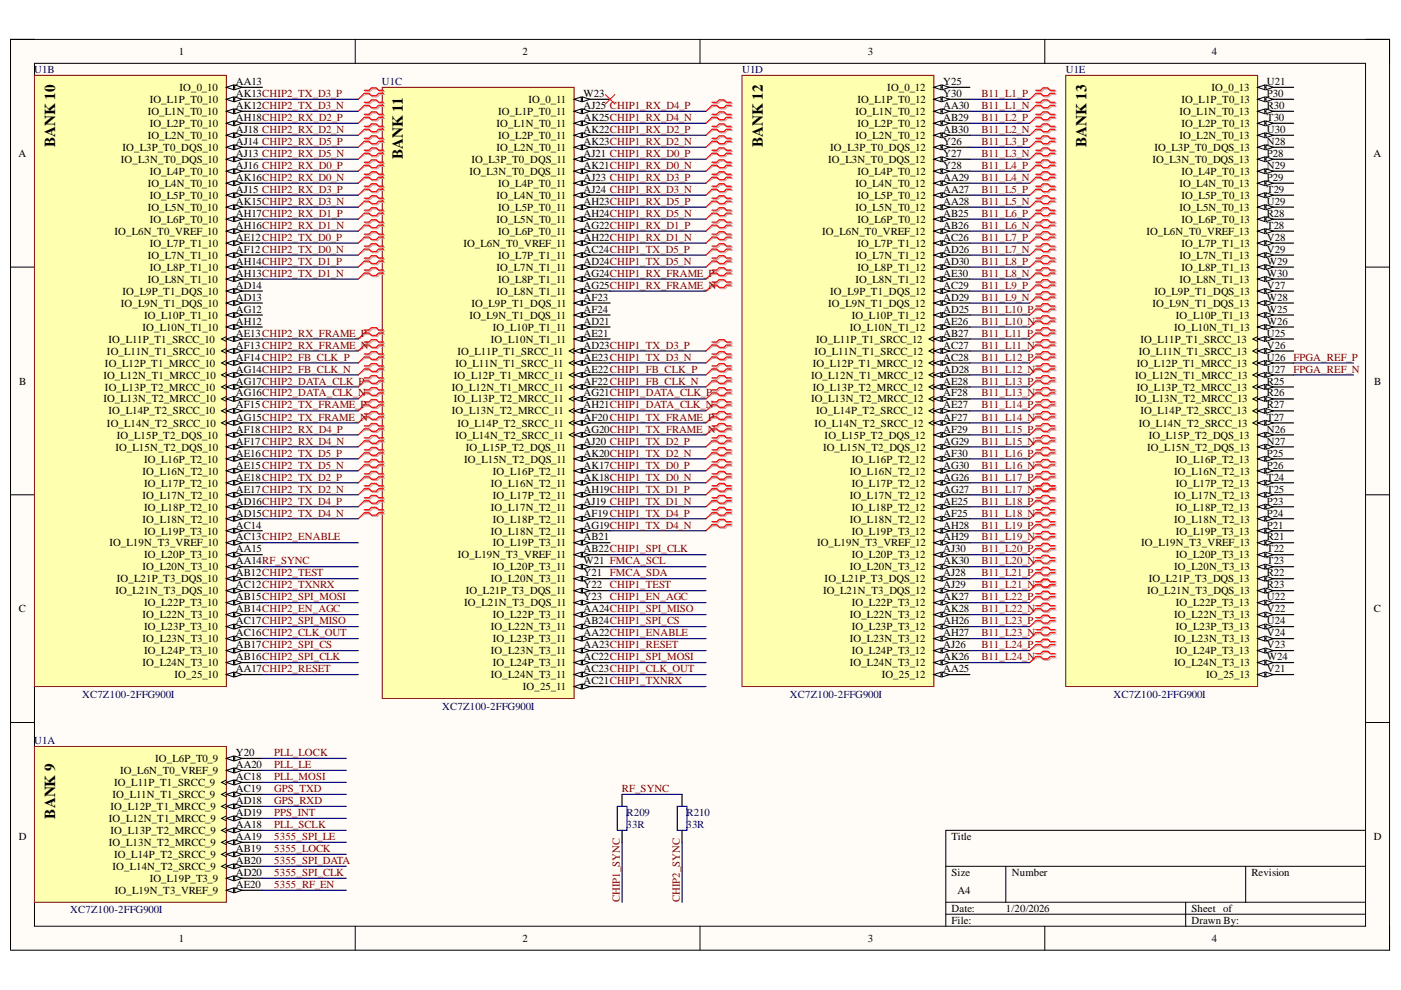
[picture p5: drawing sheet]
<svg xmlns="http://www.w3.org/2000/svg" width="297mm" height="210mm" viewBox="0 0 297 210" stroke-linecap="round" stroke-linejoin="round" font-family="sans-serif">
<defs><g id="words">
<g font-size="3.2">
<text x="11.7" y="31.2" transform="rotate(-90 11.7 31.2)">BANK 10</text>
<text x="85.4" y="33.7" transform="rotate(-90 85.4 33.7)">BANK 11</text>
<text x="161.7" y="31.2" transform="rotate(-90 161.7 31.2)">BANK 12</text>
<text x="230.4" y="31.2" transform="rotate(-90 230.4 31.2)">BANK 13</text>
<text x="11.7" y="173.5" transform="rotate(-90 11.7 173.5)">BANK 9</text>
</g>
<g font-size="2.3">
<text x="37.9" y="11.7">1</text>
<text x="110.8" y="11.7">2</text>
<text x="184" y="11.7">3</text>
<text x="256.9" y="11.7">4</text>
<text x="31.7" y="21.8">IO_L1P_T0_10</text>
<text x="38.1" y="19.3">IO_0_10</text>
<text x="50" y="18">AA13</text>
<text x="50" y="20.5">AK13CHIP2_TX_D3_P</text>
<text x="50" y="23.1">AK12CHIP2_TX_D3_N</text>
<text x="112" y="21.8">IO_0_11</text>
<text x="123.7" y="20.5">W23</text>
<text x="123.7" y="23.1">AJ25 CHIP1_RX_D4_P</text>
<text x="181.8" y="21.8">IO_L1P_T0_12</text>
<text x="188.1" y="19.3">IO_0_12</text>
<text x="200" y="18">Y25</text>
<text x="200" y="20.5">Y30</text>
<text x="200" y="23.1">AA30</text>
<text x="250.5" y="21.8">IO_L1P_T0_13</text>
<text x="256.8" y="19.3">IO_0_13</text>
<text x="268.6" y="18">U21</text>
<text x="268.6" y="20.5">P30</text>
<text x="268.6" y="23.1">R30</text>
<text x="31.3" y="24.4">IO_L1N_T0_10</text>
<text x="31.3" y="29.5">IO_L2N_T0_10</text>
<text x="31.7" y="26.9">IO_L2P_T0_10</text>
<text x="50" y="25.6">AH18CHIP2_RX_D2_P</text>
<text x="50" y="28.2">AJ18 CHIP2_RX_D2_N</text>
<text x="105.3" y="26.9">IO_L1N_T0_11</text>
<text x="105.6" y="24.4">IO_L1P_T0_11</text>
<text x="105.6" y="29.5">IO_L2P_T0_11</text>
<text x="123.7" y="25.6">AK25CHIP1_RX_D4_N</text>
<text x="123.7" y="28.2">AK22CHIP1_RX_D2_P</text>
<text x="181.4" y="24.4">IO_L1N_T0_12</text>
<text x="181.4" y="29.5">IO_L2N_T0_12</text>
<text x="181.8" y="26.9">IO_L2P_T0_12</text>
<text x="200" y="25.6">AB29</text>
<text x="200" y="28.2">AB30</text>
<text x="250.1" y="24.4">IO_L1N_T0_13</text>
<text x="250.1" y="29.5">IO_L2N_T0_13</text>
<text x="250.5" y="26.9">IO_L2P_T0_13</text>
<text x="268.6" y="25.6">T30</text>
<text x="268.6" y="28.2">U30</text>
<text x="3.9" y="33.3">A</text>
<text x="25.6" y="34.6">IO_L3N_T0_DQS_10</text>
<text x="26" y="32">IO_L3P_T0_DQS_10</text>
<text x="50" y="30.8">AJ14 CHIP2_RX_D5_P</text>
<text x="50" y="33.3">AJ13 CHIP2_RX_D5_N</text>
<text x="50" y="35.9">AJ16 CHIP2_RX_D0_P</text>
<text x="99.9" y="34.6">IO_L3P_T0_DQS_11</text>
<text x="105.3" y="32">IO_L2N_T0_11</text>
<text x="123.7" y="30.8">AK23CHIP1_RX_D2_N</text>
<text x="123.7" y="33.3">AJ21 CHIP1_RX_D0_P</text>
<text x="123.7" y="35.9">AK21CHIP1_RX_D0_N</text>
<text x="175.6" y="34.6">IO_L3N_T0_DQS_12</text>
<text x="176" y="32">IO_L3P_T0_DQS_12</text>
<text x="200" y="30.8">Y26</text>
<text x="200" y="33.3">Y27</text>
<text x="200" y="35.9">Y28</text>
<text x="244.3" y="34.6">IO_L3N_T0_DQS_13</text>
<text x="244.7" y="32">IO_L3P_T0_DQS_13</text>
<text x="268.6" y="30.8">N28</text>
<text x="268.6" y="33.3">P28</text>
<text x="268.6" y="35.9">N29</text>
<text x="291.2" y="33.3">A</text>
<text x="31.3" y="39.7">IO_L4N_T0_10</text>
<text x="31.7" y="37.1">IO_L4P_T0_10</text>
<text x="50" y="38.4">AK16CHIP2_RX_D0_N</text>
<text x="50" y="40.9">AJ15 CHIP2_RX_D3_P</text>
<text x="99.5" y="37.1">IO_L3N_T0_DQS_11</text>
<text x="105.6" y="39.7">IO_L4P_T0_11</text>
<text x="123.7" y="38.4">AJ23 CHIP1_RX_D3_P</text>
<text x="123.7" y="40.9">AJ24 CHIP1_RX_D3_N</text>
<text x="181.4" y="39.7">IO_L4N_T0_12</text>
<text x="181.8" y="37.1">IO_L4P_T0_12</text>
<text x="200" y="38.4">AA29</text>
<text x="200" y="40.9">AA27</text>
<text x="250.1" y="39.7">IO_L4N_T0_13</text>
<text x="250.5" y="37.1">IO_L4P_T0_13</text>
<text x="268.6" y="38.4">P29</text>
<text x="268.6" y="40.9">T29</text>
<text x="31.3" y="44.7">IO_L5N_T0_10</text>
<text x="31.7" y="42.2">IO_L5P_T0_10</text>
<text x="31.7" y="47.3">IO_L6P_T0_10</text>
<text x="50" y="43.5">AK15CHIP2_RX_D3_N</text>
<text x="50" y="46">AH17CHIP2_RX_D1_P</text>
<text x="105.3" y="42.2">IO_L4N_T0_11</text>
<text x="105.3" y="47.3">IO_L5N_T0_11</text>
<text x="105.6" y="44.7">IO_L5P_T0_11</text>
<text x="123.7" y="43.5">AH23CHIP1_RX_D5_P</text>
<text x="123.7" y="46">AH24CHIP1_RX_D5_N</text>
<text x="181.4" y="44.7">IO_L5N_T0_12</text>
<text x="181.8" y="42.2">IO_L5P_T0_12</text>
<text x="181.8" y="47.3">IO_L6P_T0_12</text>
<text x="200" y="43.5">AA28</text>
<text x="200" y="46">AB25</text>
<text x="250.1" y="44.7">IO_L5N_T0_13</text>
<text x="250.5" y="42.2">IO_L5P_T0_13</text>
<text x="250.5" y="47.3">IO_L6P_T0_13</text>
<text x="268.6" y="43.5">U29</text>
<text x="268.6" y="46">R28</text>
<text x="24.3" y="49.8">IO_L6N_T0_VREF_10</text>
<text x="31.7" y="52.3">IO_L7P_T1_10</text>
<text x="50" y="48.5">AH16CHIP2_RX_D1_N</text>
<text x="50" y="51.1">AE12CHIP2_TX_D0_P</text>
<text x="50" y="53.6">AF12CHIP2_TX_D0_N</text>
<text x="98.3" y="52.3">IO_L6N_T0_VREF_11</text>
<text x="105.6" y="49.8">IO_L6P_T0_11</text>
<text x="123.7" y="48.5">AG22CHIP1_RX_D1_P</text>
<text x="123.7" y="51.1">AH22CHIP1_RX_D1_N</text>
<text x="123.7" y="53.6">AC24CHIP1_TX_D5_P</text>
<text x="174.3" y="49.8">IO_L6N_T0_VREF_12</text>
<text x="181.8" y="52.3">IO_L7P_T1_12</text>
<text x="200" y="48.5">AB26</text>
<text x="200" y="51.1">AC26</text>
<text x="200" y="53.6">AD26</text>
<text x="243.1" y="49.8">IO_L6N_T0_VREF_13</text>
<text x="250.5" y="52.3">IO_L7P_T1_13</text>
<text x="268.6" y="48.5">T28</text>
<text x="268.6" y="51.1">V28</text>
<text x="268.6" y="53.6">V29</text>
<text x="31.3" y="54.9">IO_L7N_T1_10</text>
<text x="31.3" y="60">IO_L8N_T1_10</text>
<text x="31.7" y="57.4">IO_L8P_T1_10</text>
<text x="50" y="56.2">AH14CHIP2_TX_D1_P</text>
<text x="50" y="58.7">AH13CHIP2_TX_D1_N</text>
<text x="105.3" y="57.4">IO_L7N_T1_11</text>
<text x="105.6" y="54.9">IO_L7P_T1_11</text>
<text x="105.6" y="60">IO_L8P_T1_11</text>
<text x="123.7" y="56.2">AD24CHIP1_TX_D5_N</text>
<text x="123.7" y="58.7">AG24CHIP1_RX_FRAME_P</text>
<text x="181.4" y="54.9">IO_L7N_T1_12</text>
<text x="181.4" y="60">IO_L8N_T1_12</text>
<text x="181.8" y="57.4">IO_L8P_T1_12</text>
<text x="200" y="56.2">AD30</text>
<text x="200" y="58.7">AE30</text>
<text x="250.1" y="54.9">IO_L7N_T1_13</text>
<text x="250.1" y="60">IO_L8N_T1_13</text>
<text x="250.5" y="57.4">IO_L8P_T1_13</text>
<text x="268.6" y="56.2">W29</text>
<text x="268.6" y="58.7">W30</text>
<text x="25.6" y="65">IO_L9N_T1_DQS_10</text>
<text x="26" y="62.5">IO_L9P_T1_DQS_10</text>
<text x="50" y="61.2">AD14</text>
<text x="50" y="63.8">AD13</text>
<text x="99.9" y="65">IO_L9P_T1_DQS_11</text>
<text x="105.3" y="62.5">IO_L8N_T1_11</text>
<text x="123.7" y="61.2">AG25CHIP1_RX_FRAME_N</text>
<text x="123.7" y="63.8">AF23</text>
<text x="175.6" y="65">IO_L9N_T1_DQS_12</text>
<text x="176" y="62.5">IO_L9P_T1_DQS_12</text>
<text x="200" y="61.2">AC29</text>
<text x="200" y="63.8">AD29</text>
<text x="244.3" y="65">IO_L9N_T1_DQS_13</text>
<text x="244.7" y="62.5">IO_L9P_T1_DQS_13</text>
<text x="268.6" y="61.2">V27</text>
<text x="268.6" y="63.8">W28</text>
<text x="30.2" y="70.1">IO_L10N_T1_10</text>
<text x="30.6" y="67.6">IO_L10P_T1_10</text>
<text x="50" y="66.3">AG12</text>
<text x="50" y="68.8">AH12</text>
<text x="50" y="71.4">AE13CHIP2_RX_FRAME_P</text>
<text x="99.5" y="67.6">IO_L9N_T1_DQS_11</text>
<text x="104.5" y="70.1">IO_L10P_T1_11</text>
<text x="123.7" y="66.3">AF24</text>
<text x="123.7" y="68.8">AD21</text>
<text x="123.7" y="71.4">AE21</text>
<text x="180.2" y="70.1">IO_L10N_T1_12</text>
<text x="180.6" y="67.6">IO_L10P_T1_12</text>
<text x="200" y="66.3">AD25</text>
<text x="200" y="68.8">AE26</text>
<text x="200" y="71.4">AB27</text>
<text x="249" y="70.1">IO_L10N_T1_13</text>
<text x="249.3" y="67.6">IO_L10P_T1_13</text>
<text x="268.6" y="66.3">W25</text>
<text x="268.6" y="68.8">W26</text>
<text x="268.6" y="71.4">U25</text>
<text x="22.3" y="77.7">IO_L12P_T1_MRCC_10</text>
<text x="22.7" y="75.2">IO_L11N_T1_SRCC_10</text>
<text x="23" y="72.6">IO_L11P_T1_SRCC_10</text>
<text x="50" y="73.9">AF13CHIP2_RX_FRAME_N</text>
<text x="50" y="76.5">AF14CHIP2_FB_CLK_P</text>
<text x="96.6" y="77.7">IO_L11N_T1_SRCC_11</text>
<text x="97" y="75.2">IO_L11P_T1_SRCC_11</text>
<text x="104.1" y="72.6">IO_L10N_T1_11</text>
<text x="123.7" y="73.9">AD23CHIP1_TX_D3_P</text>
<text x="123.7" y="76.5">AE23CHIP1_TX_D3_N</text>
<text x="172.3" y="77.7">IO_L12P_T1_MRCC_12</text>
<text x="172.7" y="75.2">IO_L11N_T1_SRCC_12</text>
<text x="173.1" y="72.6">IO_L11P_T1_SRCC_12</text>
<text x="200" y="73.9">AC27</text>
<text x="200" y="76.5">AC28</text>
<text x="241" y="77.7">IO_L12P_T1_MRCC_13</text>
<text x="241.4" y="75.2">IO_L11N_T1_SRCC_13</text>
<text x="241.8" y="72.6">IO_L11P_T1_SRCC_13</text>
<text x="268.6" y="73.9">V26</text>
<text x="268.6" y="76.5">U26</text>
<text x="4.1" y="81.5">B</text>
<text x="21.9" y="80.3">IO_L12N_T1_MRCC_10</text>
<text x="22.3" y="82.8">IO_L13P_T2_MRCC_10</text>
<text x="50" y="79">AG14CHIP2_FB_CLK_N</text>
<text x="50" y="81.5">AG17CHIP2_DATA_CLK_P</text>
<text x="95.8" y="82.8">IO_L12N_T1_MRCC_11</text>
<text x="96.2" y="80.3">IO_L12P_T1_MRCC_11</text>
<text x="123.7" y="79">AE22CHIP1_FB_CLK_P</text>
<text x="123.7" y="81.5">AF22CHIP1_FB_CLK_N</text>
<text x="172" y="80.3">IO_L12N_T1_MRCC_12</text>
<text x="172.3" y="82.8">IO_L13P_T2_MRCC_12</text>
<text x="200" y="79">AD28</text>
<text x="200" y="81.5">AE28</text>
<text x="240.7" y="80.3">IO_L12N_T1_MRCC_13</text>
<text x="241" y="82.8">IO_L13P_T2_MRCC_13</text>
<text x="268.6" y="79">U27</text>
<text x="268.6" y="81.5">R25</text>
<text x="291.4" y="81.5">B</text>
<text x="21.9" y="85.3">IO_L13N_T2_MRCC_10</text>
<text x="23" y="87.9">IO_L14P_T2_SRCC_10</text>
<text x="50" y="84.1">AG16CHIP2_DATA_CLK_N</text>
<text x="50" y="86.6">AF15CHIP2_TX_FRAME_P</text>
<text x="50" y="89.2">AG15CHIP2_TX_FRAME_N</text>
<text x="95.8" y="87.9">IO_L13N_T2_MRCC_11</text>
<text x="96.2" y="85.3">IO_L13P_T2_MRCC_11</text>
<text x="123.7" y="84.1">AG21CHIP1_DATA_CLK_P</text>
<text x="123.7" y="86.6">AH21CHIP1_DATA_CLK_N</text>
<text x="123.7" y="89.2">AF20CHIP1_TX_FRAME_P</text>
<text x="172" y="85.3">IO_L13N_T2_MRCC_12</text>
<text x="173.1" y="87.9">IO_L14P_T2_SRCC_12</text>
<text x="200" y="84.1">AF28</text>
<text x="200" y="86.6">AE27</text>
<text x="200" y="89.2">AF27</text>
<text x="240.7" y="85.3">IO_L13N_T2_MRCC_13</text>
<text x="241.8" y="87.9">IO_L14P_T2_SRCC_13</text>
<text x="268.6" y="84.1">R26</text>
<text x="268.6" y="86.6">R27</text>
<text x="268.6" y="89.2">T27</text>
<text x="22.7" y="90.5">IO_L14N_T2_SRCC_10</text>
<text x="24.5" y="95.6">IO_L15N_T2_DQS_10</text>
<text x="24.8" y="93">IO_L15P_T2_DQS_10</text>
<text x="50" y="91.8">AF18CHIP2_RX_D4_P</text>
<text x="50" y="94.3">AF17CHIP2_RX_D4_N</text>
<text x="96.6" y="93">IO_L14N_T2_SRCC_11</text>
<text x="97" y="90.5">IO_L14P_T2_SRCC_11</text>
<text x="98.8" y="95.6">IO_L15P_T2_DQS_11</text>
<text x="123.7" y="91.8">AG20CHIP1_TX_FRAME_N</text>
<text x="123.7" y="94.3">AJ20 CHIP1_TX_D2_P</text>
<text x="172.7" y="90.5">IO_L14N_T2_SRCC_12</text>
<text x="174.5" y="95.6">IO_L15N_T2_DQS_12</text>
<text x="174.8" y="93">IO_L15P_T2_DQS_12</text>
<text x="200" y="91.8">AF29</text>
<text x="200" y="94.3">AG29</text>
<text x="241.4" y="90.5">IO_L14N_T2_SRCC_13</text>
<text x="243.2" y="95.6">IO_L15N_T2_DQS_13</text>
<text x="243.6" y="93">IO_L15P_T2_DQS_13</text>
<text x="268.6" y="91.8">N26</text>
<text x="268.6" y="94.3">N27</text>
<text x="30.2" y="100.6">IO_L16N_T2_10</text>
<text x="30.6" y="98.1">IO_L16P_T2_10</text>
<text x="50" y="96.8">AE16CHIP2_TX_D5_P</text>
<text x="50" y="99.4">AE15CHIP2_TX_D5_N</text>
<text x="50" y="101.9">AE18CHIP2_TX_D2_P</text>
<text x="98.4" y="98.1">IO_L15N_T2_DQS_11</text>
<text x="104.5" y="100.6">IO_L16P_T2_11</text>
<text x="123.7" y="96.8">AK20CHIP1_TX_D2_N</text>
<text x="123.7" y="99.4">AK17CHIP1_TX_D0_P</text>
<text x="123.7" y="101.9">AK18CHIP1_TX_D0_N</text>
<text x="180.2" y="100.6">IO_L16N_T2_12</text>
<text x="180.6" y="98.1">IO_L16P_T2_12</text>
<text x="200" y="96.8">AF30</text>
<text x="200" y="99.4">AG30</text>
<text x="200" y="101.9">AG26</text>
<text x="249" y="100.6">IO_L16N_T2_13</text>
<text x="249.3" y="98.1">IO_L16P_T2_13</text>
<text x="268.6" y="96.8">P25</text>
<text x="268.6" y="99.4">P26</text>
<text x="268.6" y="101.9">T24</text>
<text x="30.2" y="105.7">IO_L17N_T2_10</text>
<text x="30.6" y="103.2">IO_L17P_T2_10</text>
<text x="50" y="104.4">AE17CHIP2_TX_D2_N</text>
<text x="50" y="107">AD16CHIP2_TX_D4_P</text>
<text x="104.1" y="103.2">IO_L16N_T2_11</text>
<text x="104.5" y="105.7">IO_L17P_T2_11</text>
<text x="123.7" y="104.4">AH19CHIP1_TX_D1_P</text>
<text x="123.7" y="107">AJ19 CHIP1_TX_D1_N</text>
<text x="180.2" y="105.7">IO_L17N_T2_12</text>
<text x="180.6" y="103.2">IO_L17P_T2_12</text>
<text x="200" y="104.4">AG27</text>
<text x="200" y="107">AE25</text>
<text x="249" y="105.7">IO_L17N_T2_13</text>
<text x="249.3" y="103.2">IO_L17P_T2_13</text>
<text x="268.6" y="104.4">T25</text>
<text x="268.6" y="107">P23</text>
<text x="30.2" y="110.8">IO_L18N_T2_10</text>
<text x="30.6" y="108.3">IO_L18P_T2_10</text>
<text x="30.6" y="113.3">IO_L19P_T3_10</text>
<text x="50" y="109.5">AD15CHIP2_TX_D4_N</text>
<text x="50" y="112.1">AC14</text>
<text x="104.1" y="108.3">IO_L17N_T2_11</text>
<text x="104.1" y="113.3">IO_L18N_T2_11</text>
<text x="104.5" y="110.8">IO_L18P_T2_11</text>
<text x="123.7" y="109.5">AF19CHIP1_TX_D4_P</text>
<text x="123.7" y="112.1">AG19CHIP1_TX_D4_N</text>
<text x="180.2" y="110.8">IO_L18N_T2_12</text>
<text x="180.6" y="108.3">IO_L18P_T2_12</text>
<text x="180.6" y="113.3">IO_L19P_T3_12</text>
<text x="200" y="109.5">AF25</text>
<text x="200" y="112.1">AH28</text>
<text x="249" y="110.8">IO_L18N_T2_13</text>
<text x="249.3" y="108.3">IO_L18P_T2_13</text>
<text x="249.3" y="113.3">IO_L19P_T3_13</text>
<text x="268.6" y="109.5">P24</text>
<text x="268.6" y="112.1">P21</text>
<text x="23.2" y="115.9">IO_L19N_T3_VREF_10</text>
<text x="30.6" y="118.4">IO_L20P_T3_10</text>
<text x="50" y="114.6">AC13CHIP2_ENABLE</text>
<text x="50" y="117.1">AA15</text>
<text x="50" y="119.7">AA14RF_SYNC</text>
<text x="97.1" y="118.4">IO_L19N_T3_VREF_11</text>
<text x="104.5" y="115.9">IO_L19P_T3_11</text>
<text x="123.7" y="114.6">AB21</text>
<text x="123.7" y="117.1">AB22CHIP1_SPI_CLK</text>
<text x="123.7" y="119.7">W21 FMCA_SCL</text>
<text x="173.2" y="115.9">IO_L19N_T3_VREF_12</text>
<text x="180.6" y="118.4">IO_L20P_T3_12</text>
<text x="200" y="114.6">AH29</text>
<text x="200" y="117.1">AJ30</text>
<text x="200" y="119.7">AK30</text>
<text x="241.9" y="115.9">IO_L19N_T3_VREF_13</text>
<text x="249.3" y="118.4">IO_L20P_T3_13</text>
<text x="268.6" y="114.6">R21</text>
<text x="268.6" y="117.1">T22</text>
<text x="268.6" y="119.7">T23</text>
<text x="24.8" y="123.5">IO_L21P_T3_DQS_10</text>
<text x="30.2" y="120.9">IO_L20N_T3_10</text>
<text x="50" y="122.2">AB12CHIP2_TEST</text>
<text x="50" y="124.7">AC12CHIP2_TXNRX</text>
<text x="104.1" y="123.5">IO_L20N_T3_11</text>
<text x="104.5" y="120.9">IO_L20P_T3_11</text>
<text x="123.7" y="122.2">Y21</text>
<text x="123.7" y="124.7">Y22</text>
<text x="174.8" y="123.5">IO_L21P_T3_DQS_12</text>
<text x="180.2" y="120.9">IO_L20N_T3_12</text>
<text x="200" y="122.2">AJ28</text>
<text x="200" y="124.7">AJ29</text>
<text x="243.6" y="123.5">IO_L21P_T3_DQS_13</text>
<text x="249" y="120.9">IO_L20N_T3_13</text>
<text x="268.6" y="122.2">R22</text>
<text x="268.6" y="124.7">R23</text>
<text x="4" y="129.8">C</text>
<text x="24.5" y="126">IO_L21N_T3_DQS_10</text>
<text x="30.2" y="131.1">IO_L22N_T3_10</text>
<text x="30.6" y="128.6">IO_L22P_T3_10</text>
<text x="50" y="127.3">AB15CHIP2_SPI_MOSI</text>
<text x="50" y="129.8">AB14CHIP2_EN_AGC</text>
<text x="98.4" y="128.6">IO_L21N_T3_DQS_11</text>
<text x="98.8" y="126">IO_L21P_T3_DQS_11</text>
<text x="104.5" y="131.1">IO_L22P_T3_11</text>
<text x="123.7" y="127.3">Y23</text>
<text x="123.7" y="129.8">AA24CHIP1_SPI_MISO</text>
<text x="174.5" y="126">IO_L21N_T3_DQS_12</text>
<text x="180.2" y="131.1">IO_L22N_T3_12</text>
<text x="180.6" y="128.6">IO_L22P_T3_12</text>
<text x="200" y="127.3">AK27</text>
<text x="200" y="129.8">AK28</text>
<text x="243.2" y="126">IO_L21N_T3_DQS_13</text>
<text x="249" y="131.1">IO_L22N_T3_13</text>
<text x="249.3" y="128.6">IO_L22P_T3_13</text>
<text x="268.6" y="127.3">U22</text>
<text x="268.6" y="129.8">V22</text>
<text x="291.3" y="129.8">C</text>
<text x="30.2" y="136.2">IO_L23N_T3_10</text>
<text x="30.6" y="133.6">IO_L23P_T3_10</text>
<text x="50" y="132.4">AC17CHIP2_SPI_MISO</text>
<text x="50" y="134.9">AC16CHIP2_CLK_OUT</text>
<text x="50" y="137.4">AB17CHIP2_SPI_CS</text>
<text x="104.1" y="133.6">IO_L22N_T3_11</text>
<text x="104.5" y="136.2">IO_L23P_T3_11</text>
<text x="123.7" y="132.4">AB24CHIP1_SPI_CS</text>
<text x="123.7" y="134.9">AA22CHIP1_ENABLE</text>
<text x="123.7" y="137.4">AA23CHIP1_RESET</text>
<text x="180.2" y="136.2">IO_L23N_T3_12</text>
<text x="180.6" y="133.6">IO_L23P_T3_12</text>
<text x="200" y="132.4">AH26</text>
<text x="200" y="134.9">AH27</text>
<text x="200" y="137.4">AJ26</text>
<text x="249" y="136.2">IO_L23N_T3_13</text>
<text x="249.3" y="133.6">IO_L23P_T3_13</text>
<text x="268.6" y="132.4">U24</text>
<text x="268.6" y="134.9">V24</text>
<text x="268.6" y="137.4">V23</text>
<text x="30.2" y="141.2">IO_L24N_T3_10</text>
<text x="30.6" y="138.7">IO_L24P_T3_10</text>
<text x="37" y="143.8">IO_25_10</text>
<text x="50" y="140">AB16CHIP2_SPI_CLK</text>
<text x="50" y="142.5">AA17CHIP2_RESET</text>
<text x="104.1" y="138.7">IO_L23N_T3_11</text>
<text x="104.1" y="143.8">IO_L24N_T3_11</text>
<text x="104.5" y="141.2">IO_L24P_T3_11</text>
<text x="123.7" y="140">AC22CHIP1_SPI_MOSI</text>
<text x="123.7" y="142.5">AC23CHIP1_CLK_OUT</text>
<text x="180.2" y="141.2">IO_L24N_T3_12</text>
<text x="180.6" y="138.7">IO_L24P_T3_12</text>
<text x="186.9" y="143.8">IO_25_12</text>
<text x="200" y="140">AK26</text>
<text x="200" y="142.5">AA25</text>
<text x="249" y="141.2">IO_L24N_T3_13</text>
<text x="249.3" y="138.7">IO_L24P_T3_13</text>
<text x="255.7" y="143.8">IO_25_13</text>
<text x="268.6" y="140">W24</text>
<text x="268.6" y="142.5">V21</text>
<text x="110.9" y="146.3">IO_25_11</text>
<text x="123.7" y="145">AC21CHIP1_TXNRX</text>
<text x="32.9" y="161.6">IO_L6P_T0_9</text>
<text x="50" y="160.4">Y20</text>
<text x="24.2" y="166.7">IO_L11P_T1_SRCC_9</text>
<text x="25.5" y="164.2">IO_L6N_T0_VREF_9</text>
<text x="50" y="162.9">AA20</text>
<text x="50" y="165.4">AC18</text>
<text x="50" y="168">AC19</text>
<text x="23.4" y="171.8">IO_L12P_T1_MRCC_9</text>
<text x="23.9" y="169.2">IO_L11N_T1_SRCC_9</text>
<text x="50" y="170.5">AD18</text>
<text x="50" y="173">AD19</text>
<text x="4" y="178.1">D</text>
<text x="23.1" y="174.3">IO_L12N_T1_MRCC_9</text>
<text x="23.1" y="179.4">IO_L13N_T2_MRCC_9</text>
<text x="23.4" y="176.8">IO_L13P_T2_MRCC_9</text>
<text x="50" y="175.6">AA18</text>
<text x="50" y="178.1">AA19</text>
<text x="201.8" y="178.1">Title</text>
<text x="291.3" y="178.1">D</text>
<text x="23.9" y="184.5">IO_L14N_T2_SRCC_9</text>
<text x="24.2" y="181.9">IO_L14P_T2_SRCC_9</text>
<text x="50" y="180.7">AB19</text>
<text x="50" y="183.2">AB20</text>
<text x="50" y="185.7">AD20</text>
<text x="201.8" y="185.7">Size</text>
<text x="214.5" y="185.7">Number</text>
<text x="265.3" y="185.7">Revision</text>
<text x="24.4" y="189.5">IO_L19N_T3_VREF_9</text>
<text x="31.7" y="187">IO_L19P_T3_9</text>
<text x="50" y="188.3">AE20</text>
<text x="203" y="189.5">A4</text>
<text x="201.8" y="195.9">File:</text>
<text x="201.8" y="193.3">Date:</text>
<text x="213.3" y="193.3">1/20/2026</text>
<text x="252.6" y="195.9">Drawn By:</text>
<text x="252.6" y="193.3">Sheet of</text>
<text x="37.9" y="199.7">1</text>
<text x="110.8" y="199.7">2</text>
<text x="184" y="199.7">3</text>
<text x="256.9" y="199.7">4</text>
</g>
<g font-size="2.3" fill="#000080">
<text x="7.3" y="15.5">U1B</text>
<text x="157.3" y="15.5">U1D</text>
<text x="226" y="15.5">U1E</text>
<text x="81" y="18">U1C</text>
<text x="17.4" y="147.9">XC7Z100-2FFG900I</text>
<text x="167.5" y="147.9">XC7Z100-2FFG900I</text>
<text x="236.1" y="147.9">XC7Z100-2FFG900I</text>
<text x="93.8" y="150.5">XC7Z100-2FFG900I</text>
<text x="7.3" y="157.8">U1A</text>
<text x="132.9" y="173">R209</text>
<text x="145.6" y="173">R210</text>
<text x="132.9" y="175.6">33R</text>
<text x="145.6" y="175.6">33R</text>
<text x="14.9" y="193.7">XC7Z100-2FFG900I</text>
</g>
<g font-size="2.3" fill="#800000">
<text x="208.1" y="23.1">B11_L1_N</text>
<text x="208.1" y="20.5">B11_L1_P</text>
<text x="208.1" y="28.2">B11_L2_N</text>
<text x="208.1" y="25.6">B11_L2_P</text>
<text x="208.1" y="35.9">B11_L4_P</text>
<text x="208.1" y="33.3">B11_L3_N</text>
<text x="208.1" y="30.8">B11_L3_P</text>
<text x="208.1" y="40.9">B11_L5_P</text>
<text x="208.1" y="38.4">B11_L4_N</text>
<text x="208.1" y="46">B11_L6_P</text>
<text x="208.1" y="43.5">B11_L5_N</text>
<text x="208.1" y="53.6">B11_L7_N</text>
<text x="208.1" y="51.1">B11_L7_P</text>
<text x="208.1" y="48.5">B11_L6_N</text>
<text x="208.1" y="58.7">B11_L8_N</text>
<text x="208.1" y="56.2">B11_L8_P</text>
<text x="208.1" y="63.8">B11_L9_N</text>
<text x="208.1" y="61.2">B11_L9_P</text>
<text x="208.1" y="71.4">B11_L11_P</text>
<text x="208.1" y="68.8">B11_L10_N</text>
<text x="208.1" y="66.3">B11_L10_P</text>
<text x="208.1" y="76.5">B11_L12_P</text>
<text x="208.1" y="73.9">B11_L11_N</text>
<text x="274.3" y="76.5">FPGA_REF_P</text>
<text x="208.1" y="81.5">B11_L13_P</text>
<text x="208.1" y="79">B11_L12_N</text>
<text x="274.3" y="79">FPGA_REF_N</text>
<text x="208.1" y="89.2">B11_L14_N</text>
<text x="208.1" y="86.6">B11_L14_P</text>
<text x="208.1" y="84.1">B11_L13_N</text>
<text x="208.1" y="94.3">B11_L15_N</text>
<text x="208.1" y="91.8">B11_L15_P</text>
<text x="208.1" y="101.9">B11_L17_P</text>
<text x="208.1" y="99.4">B11_L16_N</text>
<text x="208.1" y="96.8">B11_L16_P</text>
<text x="208.1" y="107">B11_L18_P</text>
<text x="208.1" y="104.4">B11_L17_N</text>
<text x="208.1" y="112.1">B11_L19_P</text>
<text x="208.1" y="109.5">B11_L18_N</text>
<text x="208.1" y="119.7">B11_L20_N</text>
<text x="208.1" y="117.1">B11_L20_P</text>
<text x="208.1" y="114.6">B11_L19_N</text>
<text x="129.3" y="124.7">CHIP1_TEST</text>
<text x="129.3" y="122.2">FMCA_SDA</text>
<text x="208.1" y="124.7">B11_L21_N</text>
<text x="208.1" y="122.2">B11_L21_P</text>
<text x="129.3" y="127.3">CHIP1_EN_AGC</text>
<text x="208.1" y="129.8">B11_L22_N</text>
<text x="208.1" y="127.3">B11_L22_P</text>
<text x="208.1" y="137.4">B11_L24_P</text>
<text x="208.1" y="134.9">B11_L23_N</text>
<text x="208.1" y="132.4">B11_L23_P</text>
<text x="208.1" y="140">B11_L24_N</text>
<text x="58.1" y="160.4">PLL_LOCK</text>
<text x="58.1" y="162.9">PLL_LE</text>
<text x="58.1" y="165.4">PLL_MOSI</text>
<text x="58.1" y="168">GPS_TXD</text>
<text x="131.8" y="168">RF_SYNC</text>
<text x="58.1" y="173">PPS_INT</text>
<text x="58.1" y="170.5">GPS_RXD</text>
<text x="58.1" y="178.1">5355_SPI_LE</text>
<text x="58.1" y="175.6">PLL_SCLK</text>
<text x="58.1" y="185.7">5355_SPI_CLK</text>
<text x="58.1" y="183.2">5355_SPI_DATA</text>
<text x="58.1" y="180.7">5355_LOCK</text>
<text x="58.1" y="188.3">5355_RF_EN</text>
<text x="131.4" y="191.3" transform="rotate(-90 131.4 191.3)">CHIP1_SYNC</text>
<text x="144.1" y="191.3" transform="rotate(-90 144.1 191.3)">CHIP2_SYNC</text>
</g>
</g></defs>
<path d="M2.2 8.4h292.4v193.1h-292.4z" fill-rule="evenodd" fill="#fffcf8"/>
<path d="M2.2 8.4h292.4v193.1h-292.4z" fill="none" stroke="#000" stroke-width=".21"/>
<path d="M7.3 13.4h282.2v183h-282.2z" fill-rule="evenodd" fill="#fffcf8"/>
<g fill="none" stroke="#000" stroke-width=".21">
<path d="M2.2 8.4h5.1M7.3 13.4h282.2v183h-282.2zM75.3 8.4v5M148.4 8.4v5M221.5 8.4v5M289.5 8.4h5.1v5M2.2 56.6h5.1M289.5 56.6h5.1M2.2 104.9h5.1M289.5 104.9h5.1M2.2 153.2h5.1M289.5 153.2h5.1"/>
<path d="M289.5 176.1h-89v20.3M75.3 196.4v5.1M148.4 196.4v5.1M200.5 183.7h89M200.5 191.3h89M200.5 193.8h89M213.3 183.7v7.6M221.5 196.4v5.1M251.4 191.3v5.1M264.1 183.7v7.6M294.6 196.4v5.1"/>
</g>
<path d="M7.3 16h40.7v129.6h-40.7z" fill-rule="evenodd" fill="#ffffb0"/>
<path d="M7.3 16h40.7v129.6h-40.7z" fill="none" stroke="#800000" stroke-width=".21"/>
<path d="M48 143h7.6" fill="none" stroke="#000" stroke-width=".25"/>
<path d="M48 143l1.5-.5v1z" fill="#f8fcff"/>
<path d="M48 143l1.5-.5v1z" fill="none" stroke="#000" stroke-width=".21"/>
<path d="M49.8 142.5l1.5 .5-1.5 .5z" fill="#f8fcff"/>
<path d="M49.8 142.5l1.5 .5-1.5 .5z" fill="none" stroke="#000" stroke-width=".21"/>
<path d="M48 140.5h7.6" fill="none" stroke="#000" stroke-width=".25"/>
<path d="M48 140.5l1.5-.5v1z" fill="#f8fcff"/>
<path d="M48 140.5l1.5-.5v1z" fill="none" stroke="#000" stroke-width=".21"/>
<path d="M49.8 140l1.5 .5-1.5 .5z" fill="#f8fcff"/>
<path d="M49.8 140l1.5 .5-1.5 .5z" fill="none" stroke="#000" stroke-width=".21"/>
<path d="M48 137.9h7.6" fill="none" stroke="#000" stroke-width=".25"/>
<path d="M48 137.9l1.5-.5v1z" fill="#f8fcff"/>
<path d="M48 137.9l1.5-.5v1z" fill="none" stroke="#000" stroke-width=".21"/>
<path d="M49.8 137.4l1.5 .5-1.5 .5z" fill="#f8fcff"/>
<path d="M49.8 137.4l1.5 .5-1.5 .5z" fill="none" stroke="#000" stroke-width=".21"/>
<path d="M48 135.4h7.6" fill="none" stroke="#000" stroke-width=".25"/>
<path d="M48 135.4l1.5-.5v1z" fill="#f8fcff"/>
<path d="M48 135.4l1.5-.5v1z" fill="none" stroke="#000" stroke-width=".21"/>
<path d="M49.8 134.9l1.5 .5-1.5 .5z" fill="#f8fcff"/>
<path d="M49.8 134.9l1.5 .5-1.5 .5z" fill="none" stroke="#000" stroke-width=".21"/>
<path d="M48 132.9h7.6" fill="none" stroke="#000" stroke-width=".25"/>
<path d="M48 132.9l1.5-.6v1.1z" fill="#f8fcff"/>
<path d="M48 132.9l1.5-.6v1.1z" fill="none" stroke="#000" stroke-width=".21"/>
<path d="M49.8 132.3l1.5 .6-1.5 .5z" fill="#f8fcff"/>
<path d="M49.8 132.3l1.5 .6-1.5 .5z" fill="none" stroke="#000" stroke-width=".21"/>
<path d="M48 130.3h7.6" fill="none" stroke="#000" stroke-width=".25"/>
<path d="M48 130.3l1.5-.5v1z" fill="#f8fcff"/>
<path d="M48 130.3l1.5-.5v1z" fill="none" stroke="#000" stroke-width=".21"/>
<path d="M49.8 129.8l1.5 .5-1.5 .5z" fill="#f8fcff"/>
<path d="M49.8 129.8l1.5 .5-1.5 .5z" fill="none" stroke="#000" stroke-width=".21"/>
<path d="M48 127.8h7.6" fill="none" stroke="#000" stroke-width=".25"/>
<path d="M48 127.8l1.5-.5v1z" fill="#f8fcff"/>
<path d="M48 127.8l1.5-.5v1z" fill="none" stroke="#000" stroke-width=".21"/>
<path d="M49.8 127.3l1.5 .5-1.5 .5z" fill="#f8fcff"/>
<path d="M49.8 127.3l1.5 .5-1.5 .5z" fill="none" stroke="#000" stroke-width=".21"/>
<path d="M48 125.2h7.6" fill="none" stroke="#000" stroke-width=".25"/>
<path d="M48 125.2l1.5-.5v1z" fill="#f8fcff"/>
<path d="M48 125.2l1.5-.5v1z" fill="none" stroke="#000" stroke-width=".21"/>
<path d="M49.8 124.7l1.5 .5-1.5 .5z" fill="#f8fcff"/>
<path d="M49.8 124.7l1.5 .5-1.5 .5z" fill="none" stroke="#000" stroke-width=".21"/>
<path d="M48 122.7h7.6" fill="none" stroke="#000" stroke-width=".25"/>
<path d="M48 122.7l1.5-.5v1z" fill="#f8fcff"/>
<path d="M48 122.7l1.5-.5v1z" fill="none" stroke="#000" stroke-width=".21"/>
<path d="M49.8 122.2l1.5 .5-1.5 .5z" fill="#f8fcff"/>
<path d="M49.8 122.2l1.5 .5-1.5 .5z" fill="none" stroke="#000" stroke-width=".21"/>
<path d="M48 120.2h7.6" fill="none" stroke="#000" stroke-width=".25"/>
<path d="M48 120.2l1.5-.6v1.1z" fill="#f8fcff"/>
<path d="M48 120.2l1.5-.6v1.1z" fill="none" stroke="#000" stroke-width=".21"/>
<path d="M49.8 119.6l1.5 .6-1.5 .5z" fill="#f8fcff"/>
<path d="M49.8 119.6l1.5 .6-1.5 .5z" fill="none" stroke="#000" stroke-width=".21"/>
<path d="M48 117.6h7.6" fill="none" stroke="#000" stroke-width=".25"/>
<path d="M48 117.6l1.5-.5v1z" fill="#f8fcff"/>
<path d="M48 117.6l1.5-.5v1z" fill="none" stroke="#000" stroke-width=".21"/>
<path d="M49.8 117.1l1.5 .5-1.5 .5z" fill="#f8fcff"/>
<path d="M49.8 117.1l1.5 .5-1.5 .5z" fill="none" stroke="#000" stroke-width=".21"/>
<path d="M48 115.1h7.6" fill="none" stroke="#000" stroke-width=".25"/>
<path d="M48 115.1l1.5-.5v1z" fill="#f8fcff"/>
<path d="M48 115.1l1.5-.5v1z" fill="none" stroke="#000" stroke-width=".21"/>
<path d="M49.8 114.6l1.5 .5-1.5 .5z" fill="#f8fcff"/>
<path d="M49.8 114.6l1.5 .5-1.5 .5z" fill="none" stroke="#000" stroke-width=".21"/>
<path d="M48 112.5h7.6" fill="none" stroke="#000" stroke-width=".25"/>
<path d="M48 112.5l1.5-.5v1z" fill="#f8fcff"/>
<path d="M48 112.5l1.5-.5v1z" fill="none" stroke="#000" stroke-width=".21"/>
<path d="M49.8 112l1.5 .5-1.5 .5z" fill="#f8fcff"/>
<path d="M49.8 112l1.5 .5-1.5 .5z" fill="none" stroke="#000" stroke-width=".21"/>
<path d="M48 110h7.6" fill="none" stroke="#000" stroke-width=".25"/>
<path d="M48 110l1.5-.5v1z" fill="#f8fcff"/>
<path d="M48 110l1.5-.5v1z" fill="none" stroke="#000" stroke-width=".21"/>
<path d="M49.8 109.5l1.5 .5-1.5 .5z" fill="#f8fcff"/>
<path d="M49.8 109.5l1.5 .5-1.5 .5z" fill="none" stroke="#000" stroke-width=".21"/>
<path d="M48 107.4h7.6" fill="none" stroke="#000" stroke-width=".25"/>
<path d="M48 107.4l1.5-.5v1.1z" fill="#f8fcff"/>
<path d="M48 107.4l1.5-.5v1.1z" fill="none" stroke="#000" stroke-width=".21"/>
<path d="M49.8 106.9l1.5 .5-1.5 .6z" fill="#f8fcff"/>
<path d="M49.8 106.9l1.5 .5-1.5 .6z" fill="none" stroke="#000" stroke-width=".21"/>
<path d="M48 104.9h7.6" fill="none" stroke="#000" stroke-width=".25"/>
<path d="M48 104.9l1.5-.5v1z" fill="#f8fcff"/>
<path d="M48 104.9l1.5-.5v1z" fill="none" stroke="#000" stroke-width=".21"/>
<path d="M49.8 104.4l1.5 .5-1.5 .5z" fill="#f8fcff"/>
<path d="M49.8 104.4l1.5 .5-1.5 .5z" fill="none" stroke="#000" stroke-width=".21"/>
<path d="M48 102.4h7.6" fill="none" stroke="#000" stroke-width=".25"/>
<path d="M48 102.4l1.5-.5v1z" fill="#f8fcff"/>
<path d="M48 102.4l1.5-.5v1z" fill="none" stroke="#000" stroke-width=".21"/>
<path d="M49.8 101.9l1.5 .5-1.5 .5z" fill="#f8fcff"/>
<path d="M49.8 101.9l1.5 .5-1.5 .5z" fill="none" stroke="#000" stroke-width=".21"/>
<path d="M48 99.8h7.6" fill="none" stroke="#000" stroke-width=".25"/>
<path d="M48 99.8l1.5-.5v1z" fill="#f8fcff"/>
<path d="M48 99.8l1.5-.5v1z" fill="none" stroke="#000" stroke-width=".21"/>
<path d="M49.8 99.3l1.5 .5-1.5 .5z" fill="#f8fcff"/>
<path d="M49.8 99.3l1.5 .5-1.5 .5z" fill="none" stroke="#000" stroke-width=".21"/>
<path d="M48 97.3h7.6" fill="none" stroke="#000" stroke-width=".25"/>
<path d="M48 97.3l1.5-.5v1z" fill="#f8fcff"/>
<path d="M48 97.3l1.5-.5v1z" fill="none" stroke="#000" stroke-width=".21"/>
<path d="M49.8 96.8l1.5 .5-1.5 .5z" fill="#f8fcff"/>
<path d="M49.8 96.8l1.5 .5-1.5 .5z" fill="none" stroke="#000" stroke-width=".21"/>
<path d="M48 94.7h7.6" fill="none" stroke="#000" stroke-width=".25"/>
<path d="M48 94.7l1.5-.5v1.1z" fill="#f8fcff"/>
<path d="M48 94.7l1.5-.5v1.1z" fill="none" stroke="#000" stroke-width=".21"/>
<path d="M49.8 94.2l1.5 .5-1.5 .6z" fill="#f8fcff"/>
<path d="M49.8 94.2l1.5 .5-1.5 .6z" fill="none" stroke="#000" stroke-width=".21"/>
<path d="M48 92.2h7.6" fill="none" stroke="#000" stroke-width=".25"/>
<path d="M48 92.2l1.5-.5v1z" fill="#f8fcff"/>
<path d="M48 92.2l1.5-.5v1z" fill="none" stroke="#000" stroke-width=".21"/>
<path d="M49.8 91.7l1.5 .5-1.5 .5z" fill="#f8fcff"/>
<path d="M49.8 91.7l1.5 .5-1.5 .5z" fill="none" stroke="#000" stroke-width=".21"/>
<path d="M48 89.7h7.6" fill="none" stroke="#000" stroke-width=".25"/>
<path d="M48 89.7l1.5-.5v1z" fill="#f8fcff"/>
<path d="M48 89.7l1.5-.5v1z" fill="none" stroke="#000" stroke-width=".21"/>
<path d="M49.8 89.2l1.5 .5-1.5 .5z" fill="#f8fcff"/>
<path d="M48 89.2l-1 .5 1 .5M49.8 89.2l1.5 .5-1.5 .5z" fill="none" stroke="#000" stroke-width=".21"/>
<path d="M48 87.1h7.6" fill="none" stroke="#000" stroke-width=".25"/>
<path d="M48 87.1l1.5-.5v1z" fill="#f8fcff"/>
<path d="M48 87.1l1.5-.5v1z" fill="none" stroke="#000" stroke-width=".21"/>
<path d="M49.8 86.6l1.5 .5-1.5 .5z" fill="#f8fcff"/>
<path d="M48 86.6l-1 .5 1 .5M49.8 86.6l1.5 .5-1.5 .5z" fill="none" stroke="#000" stroke-width=".21"/>
<path d="M48 84.6h7.6" fill="none" stroke="#000" stroke-width=".25"/>
<path d="M48 84.6l1.5-.5v1z" fill="#f8fcff"/>
<path d="M48 84.6l1.5-.5v1z" fill="none" stroke="#000" stroke-width=".21"/>
<path d="M49.8 84.1l1.5 .5-1.5 .5z" fill="#f8fcff"/>
<path d="M48 84.1l-1 .5 1 .5M49.8 84.1l1.5 .5-1.5 .5z" fill="none" stroke="#000" stroke-width=".21"/>
<path d="M48 82h7.6" fill="none" stroke="#000" stroke-width=".25"/>
<path d="M48 82l1.5-.5v1z" fill="#f8fcff"/>
<path d="M48 82l1.5-.5v1z" fill="none" stroke="#000" stroke-width=".21"/>
<path d="M49.8 81.5l1.5 .5-1.5 .5z" fill="#f8fcff"/>
<path d="M48 81.5l-1 .5 1 .5M49.8 81.5l1.5 .5-1.5 .5z" fill="none" stroke="#000" stroke-width=".21"/>
<path d="M48 79.5h7.6" fill="none" stroke="#000" stroke-width=".25"/>
<path d="M48 79.5l1.5-.5v1z" fill="#f8fcff"/>
<path d="M48 79.5l1.5-.5v1z" fill="none" stroke="#000" stroke-width=".21"/>
<path d="M49.8 79l1.5 .5-1.5 .5z" fill="#f8fcff"/>
<path d="M48 79l-1 .5 1 .5M49.8 79l1.5 .5-1.5 .5z" fill="none" stroke="#000" stroke-width=".21"/>
<path d="M48 77h7.6" fill="none" stroke="#000" stroke-width=".25"/>
<path d="M48 77l1.5-.6v1.1z" fill="#f8fcff"/>
<path d="M48 77l1.5-.6v1.1z" fill="none" stroke="#000" stroke-width=".21"/>
<path d="M49.8 76.4l1.5 .6-1.5 .5z" fill="#f8fcff"/>
<path d="M48 76.4l-1 .6 1 .5M49.8 76.4l1.5 .6-1.5 .5z" fill="none" stroke="#000" stroke-width=".21"/>
<path d="M48 74.4h7.6" fill="none" stroke="#000" stroke-width=".25"/>
<path d="M48 74.4l1.5-.5v1z" fill="#f8fcff"/>
<path d="M48 74.4l1.5-.5v1z" fill="none" stroke="#000" stroke-width=".21"/>
<path d="M49.8 73.9l1.5 .5-1.5 .5z" fill="#f8fcff"/>
<path d="M48 73.9l-1 .5 1 .5M49.8 73.9l1.5 .5-1.5 .5z" fill="none" stroke="#000" stroke-width=".21"/>
<path d="M48 71.9h7.6" fill="none" stroke="#000" stroke-width=".25"/>
<path d="M48 71.9l1.5-.5v1z" fill="#f8fcff"/>
<path d="M48 71.9l1.5-.5v1z" fill="none" stroke="#000" stroke-width=".21"/>
<path d="M49.8 71.4l1.5 .5-1.5 .5z" fill="#f8fcff"/>
<path d="M48 71.4l-1 .5 1 .5M49.8 71.4l1.5 .5-1.5 .5z" fill="none" stroke="#000" stroke-width=".21"/>
<path d="M48 69.3h7.6" fill="none" stroke="#000" stroke-width=".25"/>
<path d="M48 69.3l1.5-.5v1z" fill="#f8fcff"/>
<path d="M48 69.3l1.5-.5v1z" fill="none" stroke="#000" stroke-width=".21"/>
<path d="M49.8 68.8l1.5 .5-1.5 .5z" fill="#f8fcff"/>
<path d="M49.8 68.8l1.5 .5-1.5 .5z" fill="none" stroke="#000" stroke-width=".21"/>
<path d="M48 66.8h7.6" fill="none" stroke="#000" stroke-width=".25"/>
<path d="M48 66.8l1.5-.5v1z" fill="#f8fcff"/>
<path d="M48 66.8l1.5-.5v1z" fill="none" stroke="#000" stroke-width=".21"/>
<path d="M49.8 66.3l1.5 .5-1.5 .5z" fill="#f8fcff"/>
<path d="M49.8 66.3l1.5 .5-1.5 .5z" fill="none" stroke="#000" stroke-width=".21"/>
<path d="M48 64.3h7.6" fill="none" stroke="#000" stroke-width=".25"/>
<path d="M48 64.3l1.5-.6v1.1z" fill="#f8fcff"/>
<path d="M48 64.3l1.5-.6v1.1z" fill="none" stroke="#000" stroke-width=".21"/>
<path d="M49.8 63.7l1.5 .6-1.5 .5z" fill="#f8fcff"/>
<path d="M49.8 63.7l1.5 .6-1.5 .5z" fill="none" stroke="#000" stroke-width=".21"/>
<path d="M48 61.7h7.6" fill="none" stroke="#000" stroke-width=".25"/>
<path d="M48 61.7l1.5-.5v1z" fill="#f8fcff"/>
<path d="M48 61.7l1.5-.5v1z" fill="none" stroke="#000" stroke-width=".21"/>
<path d="M49.8 61.2l1.5 .5-1.5 .5z" fill="#f8fcff"/>
<path d="M49.8 61.2l1.5 .5-1.5 .5z" fill="none" stroke="#000" stroke-width=".21"/>
<path d="M48 59.2h7.6" fill="none" stroke="#000" stroke-width=".25"/>
<path d="M48 59.2l1.5-.5v1z" fill="#f8fcff"/>
<path d="M48 59.2l1.5-.5v1z" fill="none" stroke="#000" stroke-width=".21"/>
<path d="M49.8 58.7l1.5 .5-1.5 .5z" fill="#f8fcff"/>
<path d="M49.8 58.7l1.5 .5-1.5 .5z" fill="none" stroke="#000" stroke-width=".21"/>
<path d="M48 56.6h7.6" fill="none" stroke="#000" stroke-width=".25"/>
<path d="M48 56.6l1.5-.5v1z" fill="#f8fcff"/>
<path d="M48 56.6l1.5-.5v1z" fill="none" stroke="#000" stroke-width=".21"/>
<path d="M49.8 56.1l1.5 .5-1.5 .5z" fill="#f8fcff"/>
<path d="M49.8 56.1l1.5 .5-1.5 .5z" fill="none" stroke="#000" stroke-width=".21"/>
<path d="M48 54.1h7.6" fill="none" stroke="#000" stroke-width=".25"/>
<path d="M48 54.1l1.5-.5v1z" fill="#f8fcff"/>
<path d="M48 54.1l1.5-.5v1z" fill="none" stroke="#000" stroke-width=".21"/>
<path d="M49.8 53.6l1.5 .5-1.5 .5z" fill="#f8fcff"/>
<path d="M49.8 53.6l1.5 .5-1.5 .5z" fill="none" stroke="#000" stroke-width=".21"/>
<path d="M48 51.5h7.6" fill="none" stroke="#000" stroke-width=".25"/>
<path d="M48 51.5l1.5-.5v1.1z" fill="#f8fcff"/>
<path d="M48 51.5l1.5-.5v1.1z" fill="none" stroke="#000" stroke-width=".21"/>
<path d="M49.8 51l1.5 .5-1.5 .6z" fill="#f8fcff"/>
<path d="M49.8 51l1.5 .5-1.5 .6z" fill="none" stroke="#000" stroke-width=".21"/>
<path d="M48 49h7.6" fill="none" stroke="#000" stroke-width=".25"/>
<path d="M48 49l1.5-.5v1z" fill="#f8fcff"/>
<path d="M48 49l1.5-.5v1z" fill="none" stroke="#000" stroke-width=".21"/>
<path d="M49.8 48.5l1.5 .5-1.5 .5z" fill="#f8fcff"/>
<path d="M49.8 48.5l1.5 .5-1.5 .5z" fill="none" stroke="#000" stroke-width=".21"/>
<path d="M48 46.5h7.6" fill="none" stroke="#000" stroke-width=".25"/>
<path d="M48 46.5l1.5-.5v1z" fill="#f8fcff"/>
<path d="M48 46.5l1.5-.5v1z" fill="none" stroke="#000" stroke-width=".21"/>
<path d="M49.8 46l1.5 .5-1.5 .5z" fill="#f8fcff"/>
<path d="M49.8 46l1.5 .5-1.5 .5z" fill="none" stroke="#000" stroke-width=".21"/>
<path d="M48 43.9h7.6" fill="none" stroke="#000" stroke-width=".25"/>
<path d="M48 43.9l1.5-.5v1z" fill="#f8fcff"/>
<path d="M48 43.9l1.5-.5v1z" fill="none" stroke="#000" stroke-width=".21"/>
<path d="M49.8 43.4l1.5 .5-1.5 .5z" fill="#f8fcff"/>
<path d="M49.8 43.4l1.5 .5-1.5 .5z" fill="none" stroke="#000" stroke-width=".21"/>
<path d="M48 41.4h7.6" fill="none" stroke="#000" stroke-width=".25"/>
<path d="M48 41.4l1.5-.5v1z" fill="#f8fcff"/>
<path d="M48 41.4l1.5-.5v1z" fill="none" stroke="#000" stroke-width=".21"/>
<path d="M49.8 40.9l1.5 .5-1.5 .5z" fill="#f8fcff"/>
<path d="M49.8 40.9l1.5 .5-1.5 .5z" fill="none" stroke="#000" stroke-width=".21"/>
<path d="M48 38.8h7.6" fill="none" stroke="#000" stroke-width=".25"/>
<path d="M48 38.8l1.5-.5v1z" fill="#f8fcff"/>
<path d="M48 38.8l1.5-.5v1z" fill="none" stroke="#000" stroke-width=".21"/>
<path d="M49.8 38.3l1.5 .5-1.5 .5z" fill="#f8fcff"/>
<path d="M49.8 38.3l1.5 .5-1.5 .5z" fill="none" stroke="#000" stroke-width=".21"/>
<path d="M48 36.3h7.6" fill="none" stroke="#000" stroke-width=".25"/>
<path d="M48 36.3l1.5-.5v1z" fill="#f8fcff"/>
<path d="M48 36.3l1.5-.5v1z" fill="none" stroke="#000" stroke-width=".21"/>
<path d="M49.8 35.8l1.5 .5-1.5 .5z" fill="#f8fcff"/>
<path d="M49.8 35.8l1.5 .5-1.5 .5z" fill="none" stroke="#000" stroke-width=".21"/>
<path d="M48 33.8h7.6" fill="none" stroke="#000" stroke-width=".25"/>
<path d="M48 33.8l1.5-.5v1z" fill="#f8fcff"/>
<path d="M48 33.8l1.5-.5v1z" fill="none" stroke="#000" stroke-width=".21"/>
<path d="M49.8 33.3l1.5 .5-1.5 .5z" fill="#f8fcff"/>
<path d="M49.8 33.3l1.5 .5-1.5 .5z" fill="none" stroke="#000" stroke-width=".21"/>
<path d="M48 31.2h7.6" fill="none" stroke="#000" stroke-width=".25"/>
<path d="M48 31.2l1.5-.5v1z" fill="#f8fcff"/>
<path d="M48 31.2l1.5-.5v1z" fill="none" stroke="#000" stroke-width=".21"/>
<path d="M49.8 30.7l1.5 .5-1.5 .5z" fill="#f8fcff"/>
<path d="M49.8 30.7l1.5 .5-1.5 .5z" fill="none" stroke="#000" stroke-width=".21"/>
<path d="M48 28.7h7.6" fill="none" stroke="#000" stroke-width=".25"/>
<path d="M48 28.7l1.5-.5v1z" fill="#f8fcff"/>
<path d="M48 28.7l1.5-.5v1z" fill="none" stroke="#000" stroke-width=".21"/>
<path d="M49.8 28.2l1.5 .5-1.5 .5z" fill="#f8fcff"/>
<path d="M49.8 28.2l1.5 .5-1.5 .5z" fill="none" stroke="#000" stroke-width=".21"/>
<path d="M48 26.1h7.6" fill="none" stroke="#000" stroke-width=".25"/>
<path d="M48 26.1l1.5-.5v1z" fill="#f8fcff"/>
<path d="M48 26.1l1.5-.5v1z" fill="none" stroke="#000" stroke-width=".21"/>
<path d="M49.8 25.6l1.5 .5-1.5 .5z" fill="#f8fcff"/>
<path d="M49.8 25.6l1.5 .5-1.5 .5z" fill="none" stroke="#000" stroke-width=".21"/>
<path d="M48 23.6h7.6" fill="none" stroke="#000" stroke-width=".25"/>
<path d="M48 23.6l1.5-.5v1z" fill="#f8fcff"/>
<path d="M48 23.6l1.5-.5v1z" fill="none" stroke="#000" stroke-width=".21"/>
<path d="M49.8 23.1l1.5 .5-1.5 .5z" fill="#f8fcff"/>
<path d="M49.8 23.1l1.5 .5-1.5 .5z" fill="none" stroke="#000" stroke-width=".21"/>
<path d="M48 21.1h7.6" fill="none" stroke="#000" stroke-width=".25"/>
<path d="M48 21.1l1.5-.6v1.1z" fill="#f8fcff"/>
<path d="M48 21.1l1.5-.6v1.1z" fill="none" stroke="#000" stroke-width=".21"/>
<path d="M49.8 20.5l1.5 .6-1.5 .5z" fill="#f8fcff"/>
<path d="M49.8 20.5l1.5 .6-1.5 .5z" fill="none" stroke="#000" stroke-width=".21"/>
<path d="M48 18.5h7.6" fill="none" stroke="#000" stroke-width=".25"/>
<path d="M48 18.5l1.5-.5v1z" fill="#f8fcff"/>
<path d="M48 18.5l1.5-.5v1z" fill="none" stroke="#000" stroke-width=".21"/>
<path d="M49.8 18l1.5 .5-1.5 .5z" fill="#f8fcff"/>
<path d="M49.8 18l1.5 .5-1.5 .5z" fill="none" stroke="#000" stroke-width=".21"/>
<path d="M81 18.5h40.7v129.6h-40.7z" fill-rule="evenodd" fill="#ffffb0"/>
<path d="M81 18.5h40.7v129.6h-40.7z" fill="none" stroke="#800000" stroke-width=".21"/>
<path d="M121.7 145.6h7.6" fill="none" stroke="#000" stroke-width=".25"/>
<path d="M121.7 145.6l1.5-.5v1z" fill="#f8fcff"/>
<path d="M121.7 145.6l1.5-.5v1z" fill="none" stroke="#000" stroke-width=".21"/>
<path d="M123.5 145.1l1.5 .5-1.5 .5z" fill="#f8fcff"/>
<path d="M123.5 145.1l1.5 .5-1.5 .5z" fill="none" stroke="#000" stroke-width=".21"/>
<path d="M121.7 143h7.6" fill="none" stroke="#000" stroke-width=".25"/>
<path d="M121.7 143l1.5-.5v1z" fill="#f8fcff"/>
<path d="M121.7 143l1.5-.5v1z" fill="none" stroke="#000" stroke-width=".21"/>
<path d="M123.5 142.5l1.5 .5-1.5 .5z" fill="#f8fcff"/>
<path d="M123.5 142.5l1.5 .5-1.5 .5z" fill="none" stroke="#000" stroke-width=".21"/>
<path d="M121.7 140.5h7.6" fill="none" stroke="#000" stroke-width=".25"/>
<path d="M121.7 140.5l1.5-.5v1z" fill="#f8fcff"/>
<path d="M121.7 140.5l1.5-.5v1z" fill="none" stroke="#000" stroke-width=".21"/>
<path d="M123.5 140l1.5 .5-1.5 .5z" fill="#f8fcff"/>
<path d="M123.5 140l1.5 .5-1.5 .5z" fill="none" stroke="#000" stroke-width=".21"/>
<path d="M121.7 137.9h7.6" fill="none" stroke="#000" stroke-width=".25"/>
<path d="M121.7 137.9l1.5-.5v1z" fill="#f8fcff"/>
<path d="M121.7 137.9l1.5-.5v1z" fill="none" stroke="#000" stroke-width=".21"/>
<path d="M123.5 137.4l1.5 .5-1.5 .5z" fill="#f8fcff"/>
<path d="M123.5 137.4l1.5 .5-1.5 .5z" fill="none" stroke="#000" stroke-width=".21"/>
<path d="M121.7 135.4h7.6" fill="none" stroke="#000" stroke-width=".25"/>
<path d="M121.7 135.4l1.5-.5v1z" fill="#f8fcff"/>
<path d="M121.7 135.4l1.5-.5v1z" fill="none" stroke="#000" stroke-width=".21"/>
<path d="M123.5 134.9l1.5 .5-1.5 .5z" fill="#f8fcff"/>
<path d="M123.5 134.9l1.5 .5-1.5 .5z" fill="none" stroke="#000" stroke-width=".21"/>
<path d="M121.7 132.9h7.6" fill="none" stroke="#000" stroke-width=".25"/>
<path d="M121.7 132.9l1.5-.6v1.1z" fill="#f8fcff"/>
<path d="M121.7 132.9l1.5-.6v1.1z" fill="none" stroke="#000" stroke-width=".21"/>
<path d="M123.5 132.3l1.5 .6-1.5 .5z" fill="#f8fcff"/>
<path d="M123.5 132.3l1.5 .6-1.5 .5z" fill="none" stroke="#000" stroke-width=".21"/>
<path d="M121.7 130.3h7.6" fill="none" stroke="#000" stroke-width=".25"/>
<path d="M121.7 130.3l1.5-.5v1z" fill="#f8fcff"/>
<path d="M121.7 130.3l1.5-.5v1z" fill="none" stroke="#000" stroke-width=".21"/>
<path d="M123.5 129.8l1.5 .5-1.5 .5z" fill="#f8fcff"/>
<path d="M123.5 129.8l1.5 .5-1.5 .5z" fill="none" stroke="#000" stroke-width=".21"/>
<path d="M121.7 127.8h7.6" fill="none" stroke="#000" stroke-width=".25"/>
<path d="M121.7 127.8l1.5-.5v1z" fill="#f8fcff"/>
<path d="M121.7 127.8l1.5-.5v1z" fill="none" stroke="#000" stroke-width=".21"/>
<path d="M123.5 127.3l1.5 .5-1.5 .5z" fill="#f8fcff"/>
<path d="M123.5 127.3l1.5 .5-1.5 .5z" fill="none" stroke="#000" stroke-width=".21"/>
<path d="M121.7 125.2h7.6" fill="none" stroke="#000" stroke-width=".25"/>
<path d="M121.7 125.2l1.5-.5v1z" fill="#f8fcff"/>
<path d="M121.7 125.2l1.5-.5v1z" fill="none" stroke="#000" stroke-width=".21"/>
<path d="M123.5 124.7l1.5 .5-1.5 .5z" fill="#f8fcff"/>
<path d="M123.5 124.7l1.5 .5-1.5 .5z" fill="none" stroke="#000" stroke-width=".21"/>
<path d="M121.7 122.7h7.6" fill="none" stroke="#000" stroke-width=".25"/>
<path d="M121.7 122.7l1.5-.5v1z" fill="#f8fcff"/>
<path d="M121.7 122.7l1.5-.5v1z" fill="none" stroke="#000" stroke-width=".21"/>
<path d="M123.5 122.2l1.5 .5-1.5 .5z" fill="#f8fcff"/>
<path d="M123.5 122.2l1.5 .5-1.5 .5z" fill="none" stroke="#000" stroke-width=".21"/>
<path d="M121.7 120.2h7.6" fill="none" stroke="#000" stroke-width=".25"/>
<path d="M121.7 120.2l1.5-.6v1.1z" fill="#f8fcff"/>
<path d="M121.7 120.2l1.5-.6v1.1z" fill="none" stroke="#000" stroke-width=".21"/>
<path d="M123.5 119.6l1.5 .6-1.5 .5z" fill="#f8fcff"/>
<path d="M123.5 119.6l1.5 .6-1.5 .5z" fill="none" stroke="#000" stroke-width=".21"/>
<path d="M121.7 117.6h7.6" fill="none" stroke="#000" stroke-width=".25"/>
<path d="M121.7 117.6l1.5-.5v1z" fill="#f8fcff"/>
<path d="M121.7 117.6l1.5-.5v1z" fill="none" stroke="#000" stroke-width=".21"/>
<path d="M123.5 117.1l1.5 .5-1.5 .5z" fill="#f8fcff"/>
<path d="M123.5 117.1l1.5 .5-1.5 .5z" fill="none" stroke="#000" stroke-width=".21"/>
<path d="M121.7 115.1h7.6" fill="none" stroke="#000" stroke-width=".25"/>
<path d="M121.7 115.1l1.5-.5v1z" fill="#f8fcff"/>
<path d="M121.7 115.1l1.5-.5v1z" fill="none" stroke="#000" stroke-width=".21"/>
<path d="M123.5 114.6l1.5 .5-1.5 .5z" fill="#f8fcff"/>
<path d="M123.5 114.6l1.5 .5-1.5 .5z" fill="none" stroke="#000" stroke-width=".21"/>
<path d="M121.7 112.5h7.6" fill="none" stroke="#000" stroke-width=".25"/>
<path d="M121.7 112.5l1.5-.5v1z" fill="#f8fcff"/>
<path d="M121.7 112.5l1.5-.5v1z" fill="none" stroke="#000" stroke-width=".21"/>
<path d="M123.5 112l1.5 .5-1.5 .5z" fill="#f8fcff"/>
<path d="M123.5 112l1.5 .5-1.5 .5z" fill="none" stroke="#000" stroke-width=".21"/>
<path d="M121.7 110h7.6" fill="none" stroke="#000" stroke-width=".25"/>
<path d="M121.7 110l1.5-.5v1z" fill="#f8fcff"/>
<path d="M121.7 110l1.5-.5v1z" fill="none" stroke="#000" stroke-width=".21"/>
<path d="M123.5 109.5l1.5 .5-1.5 .5z" fill="#f8fcff"/>
<path d="M123.5 109.5l1.5 .5-1.5 .5z" fill="none" stroke="#000" stroke-width=".21"/>
<path d="M121.7 107.4h7.6" fill="none" stroke="#000" stroke-width=".25"/>
<path d="M121.7 107.4l1.5-.5v1.1z" fill="#f8fcff"/>
<path d="M121.7 107.4l1.5-.5v1.1z" fill="none" stroke="#000" stroke-width=".21"/>
<path d="M123.5 106.9l1.5 .5-1.5 .6z" fill="#f8fcff"/>
<path d="M123.5 106.9l1.5 .5-1.5 .6z" fill="none" stroke="#000" stroke-width=".21"/>
<path d="M121.7 104.9h7.6" fill="none" stroke="#000" stroke-width=".25"/>
<path d="M121.7 104.9l1.5-.5v1z" fill="#f8fcff"/>
<path d="M121.7 104.9l1.5-.5v1z" fill="none" stroke="#000" stroke-width=".21"/>
<path d="M123.5 104.4l1.5 .5-1.5 .5z" fill="#f8fcff"/>
<path d="M123.5 104.4l1.5 .5-1.5 .5z" fill="none" stroke="#000" stroke-width=".21"/>
<path d="M121.7 102.4h7.6" fill="none" stroke="#000" stroke-width=".25"/>
<path d="M121.7 102.4l1.5-.5v1z" fill="#f8fcff"/>
<path d="M121.7 102.4l1.5-.5v1z" fill="none" stroke="#000" stroke-width=".21"/>
<path d="M123.5 101.9l1.5 .5-1.5 .5z" fill="#f8fcff"/>
<path d="M123.5 101.9l1.5 .5-1.5 .5z" fill="none" stroke="#000" stroke-width=".21"/>
<path d="M121.7 99.8h7.6" fill="none" stroke="#000" stroke-width=".25"/>
<path d="M121.7 99.8l1.5-.5v1z" fill="#f8fcff"/>
<path d="M121.7 99.8l1.5-.5v1z" fill="none" stroke="#000" stroke-width=".21"/>
<path d="M123.5 99.3l1.5 .5-1.5 .5z" fill="#f8fcff"/>
<path d="M123.5 99.3l1.5 .5-1.5 .5z" fill="none" stroke="#000" stroke-width=".21"/>
<path d="M121.7 97.3h7.6" fill="none" stroke="#000" stroke-width=".25"/>
<path d="M121.7 97.3l1.5-.5v1z" fill="#f8fcff"/>
<path d="M121.7 97.3l1.5-.5v1z" fill="none" stroke="#000" stroke-width=".21"/>
<path d="M123.5 96.8l1.5 .5-1.5 .5z" fill="#f8fcff"/>
<path d="M123.5 96.8l1.5 .5-1.5 .5z" fill="none" stroke="#000" stroke-width=".21"/>
<path d="M121.7 94.7h7.6" fill="none" stroke="#000" stroke-width=".25"/>
<path d="M121.7 94.7l1.5-.5v1.1z" fill="#f8fcff"/>
<path d="M121.7 94.7l1.5-.5v1.1z" fill="none" stroke="#000" stroke-width=".21"/>
<path d="M123.5 94.2l1.5 .5-1.5 .6z" fill="#f8fcff"/>
<path d="M123.5 94.2l1.5 .5-1.5 .6z" fill="none" stroke="#000" stroke-width=".21"/>
<path d="M121.7 92.2h7.6" fill="none" stroke="#000" stroke-width=".25"/>
<path d="M121.7 92.2l1.5-.5v1z" fill="#f8fcff"/>
<path d="M121.7 92.2l1.5-.5v1z" fill="none" stroke="#000" stroke-width=".21"/>
<path d="M123.5 91.7l1.5 .5-1.5 .5z" fill="#f8fcff"/>
<path d="M121.7 91.7l-1 .5 1 .5M123.5 91.7l1.5 .5-1.5 .5z" fill="none" stroke="#000" stroke-width=".21"/>
<path d="M121.7 89.7h7.6" fill="none" stroke="#000" stroke-width=".25"/>
<path d="M121.7 89.7l1.5-.5v1z" fill="#f8fcff"/>
<path d="M121.7 89.7l1.5-.5v1z" fill="none" stroke="#000" stroke-width=".21"/>
<path d="M123.5 89.2l1.5 .5-1.5 .5z" fill="#f8fcff"/>
<path d="M121.7 89.2l-1 .5 1 .5M123.5 89.2l1.5 .5-1.5 .5z" fill="none" stroke="#000" stroke-width=".21"/>
<path d="M121.7 87.1h7.6" fill="none" stroke="#000" stroke-width=".25"/>
<path d="M121.7 87.1l1.5-.5v1z" fill="#f8fcff"/>
<path d="M121.7 87.1l1.5-.5v1z" fill="none" stroke="#000" stroke-width=".21"/>
<path d="M123.5 86.6l1.5 .5-1.5 .5z" fill="#f8fcff"/>
<path d="M121.7 86.6l-1 .5 1 .5M123.5 86.6l1.5 .5-1.5 .5z" fill="none" stroke="#000" stroke-width=".21"/>
<path d="M121.7 84.6h7.6" fill="none" stroke="#000" stroke-width=".25"/>
<path d="M121.7 84.6l1.5-.5v1z" fill="#f8fcff"/>
<path d="M121.7 84.6l1.5-.5v1z" fill="none" stroke="#000" stroke-width=".21"/>
<path d="M123.5 84.1l1.5 .5-1.5 .5z" fill="#f8fcff"/>
<path d="M121.7 84.1l-1 .5 1 .5M123.5 84.1l1.5 .5-1.5 .5z" fill="none" stroke="#000" stroke-width=".21"/>
<path d="M121.7 82h7.6" fill="none" stroke="#000" stroke-width=".25"/>
<path d="M121.7 82l1.5-.5v1z" fill="#f8fcff"/>
<path d="M121.7 82l1.5-.5v1z" fill="none" stroke="#000" stroke-width=".21"/>
<path d="M123.5 81.5l1.5 .5-1.5 .5z" fill="#f8fcff"/>
<path d="M121.7 81.5l-1 .5 1 .5M123.5 81.5l1.5 .5-1.5 .5z" fill="none" stroke="#000" stroke-width=".21"/>
<path d="M121.7 79.5h7.6" fill="none" stroke="#000" stroke-width=".25"/>
<path d="M121.7 79.5l1.5-.5v1z" fill="#f8fcff"/>
<path d="M121.7 79.5l1.5-.5v1z" fill="none" stroke="#000" stroke-width=".21"/>
<path d="M123.5 79l1.5 .5-1.5 .5z" fill="#f8fcff"/>
<path d="M121.7 79l-1 .5 1 .5M123.5 79l1.5 .5-1.5 .5z" fill="none" stroke="#000" stroke-width=".21"/>
<path d="M121.7 77h7.6" fill="none" stroke="#000" stroke-width=".25"/>
<path d="M121.7 77l1.5-.6v1.1z" fill="#f8fcff"/>
<path d="M121.7 77l1.5-.6v1.1z" fill="none" stroke="#000" stroke-width=".21"/>
<path d="M123.5 76.4l1.5 .6-1.5 .5z" fill="#f8fcff"/>
<path d="M121.7 76.4l-1 .6 1 .5M123.5 76.4l1.5 .6-1.5 .5z" fill="none" stroke="#000" stroke-width=".21"/>
<path d="M121.7 74.4h7.6" fill="none" stroke="#000" stroke-width=".25"/>
<path d="M121.7 74.4l1.5-.5v1z" fill="#f8fcff"/>
<path d="M121.7 74.4l1.5-.5v1z" fill="none" stroke="#000" stroke-width=".21"/>
<path d="M123.5 73.9l1.5 .5-1.5 .5z" fill="#f8fcff"/>
<path d="M121.7 73.9l-1 .5 1 .5M123.5 73.9l1.5 .5-1.5 .5z" fill="none" stroke="#000" stroke-width=".21"/>
<path d="M121.7 71.9h7.6" fill="none" stroke="#000" stroke-width=".25"/>
<path d="M121.7 71.9l1.5-.5v1z" fill="#f8fcff"/>
<path d="M121.7 71.9l1.5-.5v1z" fill="none" stroke="#000" stroke-width=".21"/>
<path d="M123.5 71.4l1.5 .5-1.5 .5z" fill="#f8fcff"/>
<path d="M123.5 71.4l1.5 .5-1.5 .5z" fill="none" stroke="#000" stroke-width=".21"/>
<path d="M121.7 69.3h7.6" fill="none" stroke="#000" stroke-width=".25"/>
<path d="M121.7 69.3l1.5-.5v1z" fill="#f8fcff"/>
<path d="M121.7 69.3l1.5-.5v1z" fill="none" stroke="#000" stroke-width=".21"/>
<path d="M123.5 68.8l1.5 .5-1.5 .5z" fill="#f8fcff"/>
<path d="M123.5 68.8l1.5 .5-1.5 .5z" fill="none" stroke="#000" stroke-width=".21"/>
<path d="M121.7 66.8h7.6" fill="none" stroke="#000" stroke-width=".25"/>
<path d="M121.7 66.8l1.5-.5v1z" fill="#f8fcff"/>
<path d="M121.7 66.8l1.5-.5v1z" fill="none" stroke="#000" stroke-width=".21"/>
<path d="M123.5 66.3l1.5 .5-1.5 .5z" fill="#f8fcff"/>
<path d="M123.5 66.3l1.5 .5-1.5 .5z" fill="none" stroke="#000" stroke-width=".21"/>
<path d="M121.7 64.3h7.6" fill="none" stroke="#000" stroke-width=".25"/>
<path d="M121.7 64.3l1.5-.6v1.1z" fill="#f8fcff"/>
<path d="M121.7 64.3l1.5-.6v1.1z" fill="none" stroke="#000" stroke-width=".21"/>
<path d="M123.5 63.7l1.5 .6-1.5 .5z" fill="#f8fcff"/>
<path d="M123.5 63.7l1.5 .6-1.5 .5z" fill="none" stroke="#000" stroke-width=".21"/>
<path d="M121.7 61.7h7.6" fill="none" stroke="#000" stroke-width=".25"/>
<path d="M121.7 61.7l1.5-.5v1z" fill="#f8fcff"/>
<path d="M121.7 61.7l1.5-.5v1z" fill="none" stroke="#000" stroke-width=".21"/>
<path d="M123.5 61.2l1.5 .5-1.5 .5z" fill="#f8fcff"/>
<path d="M123.5 61.2l1.5 .5-1.5 .5z" fill="none" stroke="#000" stroke-width=".21"/>
<path d="M121.7 59.2h7.6" fill="none" stroke="#000" stroke-width=".25"/>
<path d="M121.7 59.2l1.5-.5v1z" fill="#f8fcff"/>
<path d="M121.7 59.2l1.5-.5v1z" fill="none" stroke="#000" stroke-width=".21"/>
<path d="M123.5 58.7l1.5 .5-1.5 .5z" fill="#f8fcff"/>
<path d="M123.5 58.7l1.5 .5-1.5 .5z" fill="none" stroke="#000" stroke-width=".21"/>
<path d="M121.7 56.6h7.6" fill="none" stroke="#000" stroke-width=".25"/>
<path d="M121.7 56.6l1.5-.5v1z" fill="#f8fcff"/>
<path d="M121.7 56.6l1.5-.5v1z" fill="none" stroke="#000" stroke-width=".21"/>
<path d="M123.5 56.1l1.5 .5-1.5 .5z" fill="#f8fcff"/>
<path d="M123.5 56.1l1.5 .5-1.5 .5z" fill="none" stroke="#000" stroke-width=".21"/>
<path d="M121.7 54.1h7.6" fill="none" stroke="#000" stroke-width=".25"/>
<path d="M121.7 54.1l1.5-.5v1z" fill="#f8fcff"/>
<path d="M121.7 54.1l1.5-.5v1z" fill="none" stroke="#000" stroke-width=".21"/>
<path d="M123.5 53.6l1.5 .5-1.5 .5z" fill="#f8fcff"/>
<path d="M123.5 53.6l1.5 .5-1.5 .5z" fill="none" stroke="#000" stroke-width=".21"/>
<path d="M121.7 51.5h7.6" fill="none" stroke="#000" stroke-width=".25"/>
<path d="M121.7 51.5l1.5-.5v1.1z" fill="#f8fcff"/>
<path d="M121.7 51.5l1.5-.5v1.1z" fill="none" stroke="#000" stroke-width=".21"/>
<path d="M123.5 51l1.5 .5-1.5 .6z" fill="#f8fcff"/>
<path d="M123.5 51l1.5 .5-1.5 .6z" fill="none" stroke="#000" stroke-width=".21"/>
<path d="M121.7 49h7.6" fill="none" stroke="#000" stroke-width=".25"/>
<path d="M121.7 49l1.5-.5v1z" fill="#f8fcff"/>
<path d="M121.7 49l1.5-.5v1z" fill="none" stroke="#000" stroke-width=".21"/>
<path d="M123.5 48.5l1.5 .5-1.5 .5z" fill="#f8fcff"/>
<path d="M123.5 48.5l1.5 .5-1.5 .5z" fill="none" stroke="#000" stroke-width=".21"/>
<path d="M121.7 46.5h7.6" fill="none" stroke="#000" stroke-width=".25"/>
<path d="M121.7 46.5l1.5-.5v1z" fill="#f8fcff"/>
<path d="M121.7 46.5l1.5-.5v1z" fill="none" stroke="#000" stroke-width=".21"/>
<path d="M123.5 46l1.5 .5-1.5 .5z" fill="#f8fcff"/>
<path d="M123.5 46l1.5 .5-1.5 .5z" fill="none" stroke="#000" stroke-width=".21"/>
<path d="M121.7 43.9h7.6" fill="none" stroke="#000" stroke-width=".25"/>
<path d="M121.7 43.9l1.5-.5v1z" fill="#f8fcff"/>
<path d="M121.7 43.9l1.5-.5v1z" fill="none" stroke="#000" stroke-width=".21"/>
<path d="M123.5 43.4l1.5 .5-1.5 .5z" fill="#f8fcff"/>
<path d="M123.5 43.4l1.5 .5-1.5 .5z" fill="none" stroke="#000" stroke-width=".21"/>
<path d="M121.7 41.4h7.6" fill="none" stroke="#000" stroke-width=".25"/>
<path d="M121.7 41.4l1.5-.5v1z" fill="#f8fcff"/>
<path d="M121.7 41.4l1.5-.5v1z" fill="none" stroke="#000" stroke-width=".21"/>
<path d="M123.5 40.9l1.5 .5-1.5 .5z" fill="#f8fcff"/>
<path d="M123.5 40.9l1.5 .5-1.5 .5z" fill="none" stroke="#000" stroke-width=".21"/>
<path d="M121.7 38.8h7.6" fill="none" stroke="#000" stroke-width=".25"/>
<path d="M121.7 38.8l1.5-.5v1z" fill="#f8fcff"/>
<path d="M121.7 38.8l1.5-.5v1z" fill="none" stroke="#000" stroke-width=".21"/>
<path d="M123.5 38.3l1.5 .5-1.5 .5z" fill="#f8fcff"/>
<path d="M123.5 38.3l1.5 .5-1.5 .5z" fill="none" stroke="#000" stroke-width=".21"/>
<path d="M121.7 36.3h7.6" fill="none" stroke="#000" stroke-width=".25"/>
<path d="M121.7 36.3l1.5-.5v1z" fill="#f8fcff"/>
<path d="M121.7 36.3l1.5-.5v1z" fill="none" stroke="#000" stroke-width=".21"/>
<path d="M123.5 35.8l1.5 .5-1.5 .5z" fill="#f8fcff"/>
<path d="M123.5 35.8l1.5 .5-1.5 .5z" fill="none" stroke="#000" stroke-width=".21"/>
<path d="M121.7 33.8h7.6" fill="none" stroke="#000" stroke-width=".25"/>
<path d="M121.7 33.8l1.5-.5v1z" fill="#f8fcff"/>
<path d="M121.7 33.8l1.5-.5v1z" fill="none" stroke="#000" stroke-width=".21"/>
<path d="M123.5 33.3l1.5 .5-1.5 .5z" fill="#f8fcff"/>
<path d="M123.5 33.3l1.5 .5-1.5 .5z" fill="none" stroke="#000" stroke-width=".21"/>
<path d="M121.7 31.2h7.6" fill="none" stroke="#000" stroke-width=".25"/>
<path d="M121.7 31.2l1.5-.5v1z" fill="#f8fcff"/>
<path d="M121.7 31.2l1.5-.5v1z" fill="none" stroke="#000" stroke-width=".21"/>
<path d="M123.5 30.7l1.5 .5-1.5 .5z" fill="#f8fcff"/>
<path d="M123.5 30.7l1.5 .5-1.5 .5z" fill="none" stroke="#000" stroke-width=".21"/>
<path d="M121.7 28.7h7.6" fill="none" stroke="#000" stroke-width=".25"/>
<path d="M121.7 28.7l1.5-.5v1z" fill="#f8fcff"/>
<path d="M121.7 28.7l1.5-.5v1z" fill="none" stroke="#000" stroke-width=".21"/>
<path d="M123.5 28.2l1.5 .5-1.5 .5z" fill="#f8fcff"/>
<path d="M123.5 28.2l1.5 .5-1.5 .5z" fill="none" stroke="#000" stroke-width=".21"/>
<path d="M121.7 26.1h7.6" fill="none" stroke="#000" stroke-width=".25"/>
<path d="M121.7 26.1l1.5-.5v1z" fill="#f8fcff"/>
<path d="M121.7 26.1l1.5-.5v1z" fill="none" stroke="#000" stroke-width=".21"/>
<path d="M123.5 25.6l1.5 .5-1.5 .5z" fill="#f8fcff"/>
<path d="M123.5 25.6l1.5 .5-1.5 .5z" fill="none" stroke="#000" stroke-width=".21"/>
<path d="M121.7 23.6h7.6" fill="none" stroke="#000" stroke-width=".25"/>
<path d="M121.7 23.6l1.5-.5v1z" fill="#f8fcff"/>
<path d="M121.7 23.6l1.5-.5v1z" fill="none" stroke="#000" stroke-width=".21"/>
<path d="M123.5 23.1l1.5 .5-1.5 .5z" fill="#f8fcff"/>
<path d="M123.5 23.1l1.5 .5-1.5 .5z" fill="none" stroke="#000" stroke-width=".21"/>
<path d="M121.7 21.1h7.6" fill="none" stroke="#000" stroke-width=".25"/>
<path d="M121.7 21.1l1.5-.6v1.1z" fill="#f8fcff"/>
<path d="M121.7 21.1l1.5-.6v1.1z" fill="none" stroke="#000" stroke-width=".21"/>
<path d="M123.5 20.5l1.5 .6-1.5 .5z" fill="#f8fcff"/>
<path d="M123.5 20.5l1.5 .6-1.5 .5z" fill="none" stroke="#000" stroke-width=".21"/>
<path d="M157.3 16h40.7v129.6h-40.7z" fill-rule="evenodd" fill="#ffffb0"/>
<path d="M157.3 16h40.7v129.6h-40.7z" fill="none" stroke="#800000" stroke-width=".21"/>
<path d="M198 143h7.6" fill="none" stroke="#000" stroke-width=".25"/>
<path d="M198 143l1.5-.5v1z" fill="#f8fcff"/>
<path d="M198 143l1.5-.5v1z" fill="none" stroke="#000" stroke-width=".21"/>
<path d="M199.8 142.5l1.5 .5-1.5 .5z" fill="#f8fcff"/>
<path d="M199.8 142.5l1.5 .5-1.5 .5z" fill="none" stroke="#000" stroke-width=".21"/>
<path d="M198 140.5h7.6" fill="none" stroke="#000" stroke-width=".25"/>
<path d="M198 140.5l1.5-.5v1z" fill="#f8fcff"/>
<path d="M198 140.5l1.5-.5v1z" fill="none" stroke="#000" stroke-width=".21"/>
<path d="M199.8 140l1.5 .5-1.5 .5z" fill="#f8fcff"/>
<path d="M199.8 140l1.5 .5-1.5 .5z" fill="none" stroke="#000" stroke-width=".21"/>
<path d="M198 137.9h7.6" fill="none" stroke="#000" stroke-width=".25"/>
<path d="M198 137.9l1.5-.5v1z" fill="#f8fcff"/>
<path d="M198 137.9l1.5-.5v1z" fill="none" stroke="#000" stroke-width=".21"/>
<path d="M199.8 137.4l1.5 .5-1.5 .5z" fill="#f8fcff"/>
<path d="M199.8 137.4l1.5 .5-1.5 .5z" fill="none" stroke="#000" stroke-width=".21"/>
<path d="M198 135.4h7.6" fill="none" stroke="#000" stroke-width=".25"/>
<path d="M198 135.4l1.5-.5v1z" fill="#f8fcff"/>
<path d="M198 135.4l1.5-.5v1z" fill="none" stroke="#000" stroke-width=".21"/>
<path d="M199.8 134.9l1.5 .5-1.5 .5z" fill="#f8fcff"/>
<path d="M199.8 134.9l1.5 .5-1.5 .5z" fill="none" stroke="#000" stroke-width=".21"/>
<path d="M198 132.9h7.6" fill="none" stroke="#000" stroke-width=".25"/>
<path d="M198 132.9l1.5-.6v1.1z" fill="#f8fcff"/>
<path d="M198 132.9l1.5-.6v1.1z" fill="none" stroke="#000" stroke-width=".21"/>
<path d="M199.8 132.3l1.5 .6-1.5 .5z" fill="#f8fcff"/>
<path d="M199.8 132.3l1.5 .6-1.5 .5z" fill="none" stroke="#000" stroke-width=".21"/>
<path d="M198 130.3h7.6" fill="none" stroke="#000" stroke-width=".25"/>
<path d="M198 130.3l1.5-.5v1z" fill="#f8fcff"/>
<path d="M198 130.3l1.5-.5v1z" fill="none" stroke="#000" stroke-width=".21"/>
<path d="M199.8 129.8l1.5 .5-1.5 .5z" fill="#f8fcff"/>
<path d="M199.8 129.8l1.5 .5-1.5 .5z" fill="none" stroke="#000" stroke-width=".21"/>
<path d="M198 127.8h7.6" fill="none" stroke="#000" stroke-width=".25"/>
<path d="M198 127.8l1.5-.5v1z" fill="#f8fcff"/>
<path d="M198 127.8l1.5-.5v1z" fill="none" stroke="#000" stroke-width=".21"/>
<path d="M199.8 127.3l1.5 .5-1.5 .5z" fill="#f8fcff"/>
<path d="M199.8 127.3l1.5 .5-1.5 .5z" fill="none" stroke="#000" stroke-width=".21"/>
<path d="M198 125.2h7.6" fill="none" stroke="#000" stroke-width=".25"/>
<path d="M198 125.2l1.5-.5v1z" fill="#f8fcff"/>
<path d="M198 125.2l1.5-.5v1z" fill="none" stroke="#000" stroke-width=".21"/>
<path d="M199.8 124.7l1.5 .5-1.5 .5z" fill="#f8fcff"/>
<path d="M199.8 124.7l1.5 .5-1.5 .5z" fill="none" stroke="#000" stroke-width=".21"/>
<path d="M198 122.7h7.6" fill="none" stroke="#000" stroke-width=".25"/>
<path d="M198 122.7l1.5-.5v1z" fill="#f8fcff"/>
<path d="M198 122.7l1.5-.5v1z" fill="none" stroke="#000" stroke-width=".21"/>
<path d="M199.8 122.2l1.5 .5-1.5 .5z" fill="#f8fcff"/>
<path d="M199.8 122.2l1.5 .5-1.5 .5z" fill="none" stroke="#000" stroke-width=".21"/>
<path d="M198 120.2h7.6" fill="none" stroke="#000" stroke-width=".25"/>
<path d="M198 120.2l1.5-.5v1z" fill="#f8fcff"/>
<path d="M198 120.2l1.5-.5v1z" fill="none" stroke="#000" stroke-width=".21"/>
<path d="M199.8 119.7l1.5 .5-1.5 .5z" fill="#f8fcff"/>
<path d="M199.8 119.7l1.5 .5-1.5 .5z" fill="none" stroke="#000" stroke-width=".21"/>
<path d="M198 117.6h7.6" fill="none" stroke="#000" stroke-width=".25"/>
<path d="M198 117.6l1.5-.5v1z" fill="#f8fcff"/>
<path d="M198 117.6l1.5-.5v1z" fill="none" stroke="#000" stroke-width=".21"/>
<path d="M199.8 117.1l1.5 .5-1.5 .5z" fill="#f8fcff"/>
<path d="M199.8 117.1l1.5 .5-1.5 .5z" fill="none" stroke="#000" stroke-width=".21"/>
<path d="M198 115.1h7.6" fill="none" stroke="#000" stroke-width=".25"/>
<path d="M198 115.1l1.5-.5v1z" fill="#f8fcff"/>
<path d="M198 115.1l1.5-.5v1z" fill="none" stroke="#000" stroke-width=".21"/>
<path d="M199.8 114.6l1.5 .5-1.5 .5z" fill="#f8fcff"/>
<path d="M199.8 114.6l1.5 .5-1.5 .5z" fill="none" stroke="#000" stroke-width=".21"/>
<path d="M198 112.5h7.6" fill="none" stroke="#000" stroke-width=".25"/>
<path d="M198 112.5l1.5-.5v1z" fill="#f8fcff"/>
<path d="M198 112.5l1.5-.5v1z" fill="none" stroke="#000" stroke-width=".21"/>
<path d="M199.8 112l1.5 .5-1.5 .5z" fill="#f8fcff"/>
<path d="M199.8 112l1.5 .5-1.5 .5z" fill="none" stroke="#000" stroke-width=".21"/>
<path d="M198 110h7.6" fill="none" stroke="#000" stroke-width=".25"/>
<path d="M198 110l1.5-.5v1z" fill="#f8fcff"/>
<path d="M198 110l1.5-.5v1z" fill="none" stroke="#000" stroke-width=".21"/>
<path d="M199.8 109.5l1.5 .5-1.5 .5z" fill="#f8fcff"/>
<path d="M199.8 109.5l1.5 .5-1.5 .5z" fill="none" stroke="#000" stroke-width=".21"/>
<path d="M198 107.5h7.6" fill="none" stroke="#000" stroke-width=".25"/>
<path d="M198 107.5l1.5-.6v1.1z" fill="#f8fcff"/>
<path d="M198 107.5l1.5-.6v1.1z" fill="none" stroke="#000" stroke-width=".21"/>
<path d="M199.8 106.9l1.5 .6-1.5 .5z" fill="#f8fcff"/>
<path d="M199.8 106.9l1.5 .6-1.5 .5z" fill="none" stroke="#000" stroke-width=".21"/>
<path d="M198 104.9h7.6" fill="none" stroke="#000" stroke-width=".25"/>
<path d="M198 104.9l1.5-.5v1z" fill="#f8fcff"/>
<path d="M198 104.9l1.5-.5v1z" fill="none" stroke="#000" stroke-width=".21"/>
<path d="M199.8 104.4l1.5 .5-1.5 .5z" fill="#f8fcff"/>
<path d="M199.8 104.4l1.5 .5-1.5 .5z" fill="none" stroke="#000" stroke-width=".21"/>
<path d="M198 102.4h7.6" fill="none" stroke="#000" stroke-width=".25"/>
<path d="M198 102.4l1.5-.5v1z" fill="#f8fcff"/>
<path d="M198 102.4l1.5-.5v1z" fill="none" stroke="#000" stroke-width=".21"/>
<path d="M199.8 101.9l1.5 .5-1.5 .5z" fill="#f8fcff"/>
<path d="M199.8 101.9l1.5 .5-1.5 .5z" fill="none" stroke="#000" stroke-width=".21"/>
<path d="M198 99.8h7.6" fill="none" stroke="#000" stroke-width=".25"/>
<path d="M198 99.8l1.5-.5v1z" fill="#f8fcff"/>
<path d="M198 99.8l1.5-.5v1z" fill="none" stroke="#000" stroke-width=".21"/>
<path d="M199.8 99.3l1.5 .5-1.5 .5z" fill="#f8fcff"/>
<path d="M199.8 99.3l1.5 .5-1.5 .5z" fill="none" stroke="#000" stroke-width=".21"/>
<path d="M198 97.3h7.6" fill="none" stroke="#000" stroke-width=".25"/>
<path d="M198 97.3l1.5-.5v1z" fill="#f8fcff"/>
<path d="M198 97.3l1.5-.5v1z" fill="none" stroke="#000" stroke-width=".21"/>
<path d="M199.8 96.8l1.5 .5-1.5 .5z" fill="#f8fcff"/>
<path d="M199.8 96.8l1.5 .5-1.5 .5z" fill="none" stroke="#000" stroke-width=".21"/>
<path d="M198 94.7h7.6" fill="none" stroke="#000" stroke-width=".25"/>
<path d="M198 94.7l1.5-.5v1.1z" fill="#f8fcff"/>
<path d="M198 94.7l1.5-.5v1.1z" fill="none" stroke="#000" stroke-width=".21"/>
<path d="M199.8 94.2l1.5 .5-1.5 .6z" fill="#f8fcff"/>
<path d="M199.8 94.2l1.5 .5-1.5 .6z" fill="none" stroke="#000" stroke-width=".21"/>
<path d="M198 92.2h7.6" fill="none" stroke="#000" stroke-width=".25"/>
<path d="M198 92.2l1.5-.5v1z" fill="#f8fcff"/>
<path d="M198 92.2l1.5-.5v1z" fill="none" stroke="#000" stroke-width=".21"/>
<path d="M199.8 91.7l1.5 .5-1.5 .5z" fill="#f8fcff"/>
<path d="M199.8 91.7l1.5 .5-1.5 .5z" fill="none" stroke="#000" stroke-width=".21"/>
<path d="M198 89.7h7.6" fill="none" stroke="#000" stroke-width=".25"/>
<path d="M198 89.7l1.5-.5v1z" fill="#f8fcff"/>
<path d="M198 89.7l1.5-.5v1z" fill="none" stroke="#000" stroke-width=".21"/>
<path d="M199.8 89.2l1.5 .5-1.5 .5z" fill="#f8fcff"/>
<path d="M198 89.2l-1 .5 1 .5M199.8 89.2l1.5 .5-1.5 .5z" fill="none" stroke="#000" stroke-width=".21"/>
<path d="M198 87.1h7.6" fill="none" stroke="#000" stroke-width=".25"/>
<path d="M198 87.1l1.5-.5v1z" fill="#f8fcff"/>
<path d="M198 87.1l1.5-.5v1z" fill="none" stroke="#000" stroke-width=".21"/>
<path d="M199.8 86.6l1.5 .5-1.5 .5z" fill="#f8fcff"/>
<path d="M198 86.6l-1 .5 1 .5M199.8 86.6l1.5 .5-1.5 .5z" fill="none" stroke="#000" stroke-width=".21"/>
<path d="M198 84.6h7.6" fill="none" stroke="#000" stroke-width=".25"/>
<path d="M198 84.6l1.5-.5v1z" fill="#f8fcff"/>
<path d="M198 84.6l1.5-.5v1z" fill="none" stroke="#000" stroke-width=".21"/>
<path d="M199.8 84.1l1.5 .5-1.5 .5z" fill="#f8fcff"/>
<path d="M198 84.1l-1 .5 1 .5M199.8 84.1l1.5 .5-1.5 .5z" fill="none" stroke="#000" stroke-width=".21"/>
<path d="M198 82h7.6" fill="none" stroke="#000" stroke-width=".25"/>
<path d="M198 82l1.5-.5v1.1z" fill="#f8fcff"/>
<path d="M198 82l1.5-.5v1.1z" fill="none" stroke="#000" stroke-width=".21"/>
<path d="M199.8 81.5l1.5 .5-1.5 .6z" fill="#f8fcff"/>
<path d="M198 81.5l-1 .5 1 .6M199.8 81.5l1.5 .5-1.5 .6z" fill="none" stroke="#000" stroke-width=".21"/>
<path d="M198 79.5h7.6" fill="none" stroke="#000" stroke-width=".25"/>
<path d="M198 79.5l1.5-.5v1z" fill="#f8fcff"/>
<path d="M198 79.5l1.5-.5v1z" fill="none" stroke="#000" stroke-width=".21"/>
<path d="M199.8 79l1.5 .5-1.5 .5z" fill="#f8fcff"/>
<path d="M198 79l-1 .5 1 .5M199.8 79l1.5 .5-1.5 .5z" fill="none" stroke="#000" stroke-width=".21"/>
<path d="M198 77h7.6" fill="none" stroke="#000" stroke-width=".25"/>
<path d="M198 77l1.5-.5v1z" fill="#f8fcff"/>
<path d="M198 77l1.5-.5v1z" fill="none" stroke="#000" stroke-width=".21"/>
<path d="M199.8 76.5l1.5 .5-1.5 .5z" fill="#f8fcff"/>
<path d="M198 76.5l-1 .5 1 .5M199.8 76.5l1.5 .5-1.5 .5z" fill="none" stroke="#000" stroke-width=".21"/>
<path d="M198 74.4h7.6" fill="none" stroke="#000" stroke-width=".25"/>
<path d="M198 74.4l1.5-.5v1z" fill="#f8fcff"/>
<path d="M198 74.4l1.5-.5v1z" fill="none" stroke="#000" stroke-width=".21"/>
<path d="M199.8 73.9l1.5 .5-1.5 .5z" fill="#f8fcff"/>
<path d="M198 73.9l-1 .5 1 .5M199.8 73.9l1.5 .5-1.5 .5z" fill="none" stroke="#000" stroke-width=".21"/>
<path d="M198 71.9h7.6" fill="none" stroke="#000" stroke-width=".25"/>
<path d="M198 71.9l1.5-.5v1z" fill="#f8fcff"/>
<path d="M198 71.9l1.5-.5v1z" fill="none" stroke="#000" stroke-width=".21"/>
<path d="M199.8 71.4l1.5 .5-1.5 .5z" fill="#f8fcff"/>
<path d="M198 71.4l-1 .5 1 .5M199.8 71.4l1.5 .5-1.5 .5z" fill="none" stroke="#000" stroke-width=".21"/>
<path d="M198 69.3h7.6" fill="none" stroke="#000" stroke-width=".25"/>
<path d="M198 69.3l1.5-.5v1z" fill="#f8fcff"/>
<path d="M198 69.3l1.5-.5v1z" fill="none" stroke="#000" stroke-width=".21"/>
<path d="M199.8 68.8l1.5 .5-1.5 .5z" fill="#f8fcff"/>
<path d="M199.8 68.8l1.5 .5-1.5 .5z" fill="none" stroke="#000" stroke-width=".21"/>
<path d="M198 66.8h7.6" fill="none" stroke="#000" stroke-width=".25"/>
<path d="M198 66.8l1.5-.5v1z" fill="#f8fcff"/>
<path d="M198 66.8l1.5-.5v1z" fill="none" stroke="#000" stroke-width=".21"/>
<path d="M199.8 66.3l1.5 .5-1.5 .5z" fill="#f8fcff"/>
<path d="M199.8 66.3l1.5 .5-1.5 .5z" fill="none" stroke="#000" stroke-width=".21"/>
<path d="M198 64.3h7.6" fill="none" stroke="#000" stroke-width=".25"/>
<path d="M198 64.3l1.5-.6v1.1z" fill="#f8fcff"/>
<path d="M198 64.3l1.5-.6v1.1z" fill="none" stroke="#000" stroke-width=".21"/>
<path d="M199.8 63.7l1.5 .6-1.5 .5z" fill="#f8fcff"/>
<path d="M199.8 63.7l1.5 .6-1.5 .5z" fill="none" stroke="#000" stroke-width=".21"/>
<path d="M198 61.7h7.6" fill="none" stroke="#000" stroke-width=".25"/>
<path d="M198 61.7l1.5-.5v1z" fill="#f8fcff"/>
<path d="M198 61.7l1.5-.5v1z" fill="none" stroke="#000" stroke-width=".21"/>
<path d="M199.8 61.2l1.5 .5-1.5 .5z" fill="#f8fcff"/>
<path d="M199.8 61.2l1.5 .5-1.5 .5z" fill="none" stroke="#000" stroke-width=".21"/>
<path d="M198 59.2h7.6" fill="none" stroke="#000" stroke-width=".25"/>
<path d="M198 59.2l1.5-.5v1z" fill="#f8fcff"/>
<path d="M198 59.2l1.5-.5v1z" fill="none" stroke="#000" stroke-width=".21"/>
<path d="M199.8 58.7l1.5 .5-1.5 .5z" fill="#f8fcff"/>
<path d="M199.8 58.7l1.5 .5-1.5 .5z" fill="none" stroke="#000" stroke-width=".21"/>
<path d="M198 56.6h7.6" fill="none" stroke="#000" stroke-width=".25"/>
<path d="M198 56.6l1.5-.5v1z" fill="#f8fcff"/>
<path d="M198 56.6l1.5-.5v1z" fill="none" stroke="#000" stroke-width=".21"/>
<path d="M199.8 56.1l1.5 .5-1.5 .5z" fill="#f8fcff"/>
<path d="M199.8 56.1l1.5 .5-1.5 .5z" fill="none" stroke="#000" stroke-width=".21"/>
<path d="M198 54.1h7.6" fill="none" stroke="#000" stroke-width=".25"/>
<path d="M198 54.1l1.5-.5v1z" fill="#f8fcff"/>
<path d="M198 54.1l1.5-.5v1z" fill="none" stroke="#000" stroke-width=".21"/>
<path d="M199.8 53.6l1.5 .5-1.5 .5z" fill="#f8fcff"/>
<path d="M199.8 53.6l1.5 .5-1.5 .5z" fill="none" stroke="#000" stroke-width=".21"/>
<path d="M198 51.5h7.6" fill="none" stroke="#000" stroke-width=".25"/>
<path d="M198 51.5l1.5-.5v1.1z" fill="#f8fcff"/>
<path d="M198 51.5l1.5-.5v1.1z" fill="none" stroke="#000" stroke-width=".21"/>
<path d="M199.8 51l1.5 .5-1.5 .6z" fill="#f8fcff"/>
<path d="M199.8 51l1.5 .5-1.5 .6z" fill="none" stroke="#000" stroke-width=".21"/>
<path d="M198 49h7.6" fill="none" stroke="#000" stroke-width=".25"/>
<path d="M198 49l1.5-.5v1z" fill="#f8fcff"/>
<path d="M198 49l1.5-.5v1z" fill="none" stroke="#000" stroke-width=".21"/>
<path d="M199.8 48.5l1.5 .5-1.5 .5z" fill="#f8fcff"/>
<path d="M199.8 48.5l1.5 .5-1.5 .5z" fill="none" stroke="#000" stroke-width=".21"/>
<path d="M198 46.5h7.6" fill="none" stroke="#000" stroke-width=".25"/>
<path d="M198 46.5l1.5-.5v1z" fill="#f8fcff"/>
<path d="M198 46.5l1.5-.5v1z" fill="none" stroke="#000" stroke-width=".21"/>
<path d="M199.8 46l1.5 .5-1.5 .5z" fill="#f8fcff"/>
<path d="M199.8 46l1.5 .5-1.5 .5z" fill="none" stroke="#000" stroke-width=".21"/>
<path d="M198 43.9h7.6" fill="none" stroke="#000" stroke-width=".25"/>
<path d="M198 43.9l1.5-.5v1z" fill="#f8fcff"/>
<path d="M198 43.9l1.5-.5v1z" fill="none" stroke="#000" stroke-width=".21"/>
<path d="M199.8 43.4l1.5 .5-1.5 .5z" fill="#f8fcff"/>
<path d="M199.8 43.4l1.5 .5-1.5 .5z" fill="none" stroke="#000" stroke-width=".21"/>
<path d="M198 41.4h7.6" fill="none" stroke="#000" stroke-width=".25"/>
<path d="M198 41.4l1.5-.5v1z" fill="#f8fcff"/>
<path d="M198 41.4l1.5-.5v1z" fill="none" stroke="#000" stroke-width=".21"/>
<path d="M199.8 40.9l1.5 .5-1.5 .5z" fill="#f8fcff"/>
<path d="M199.8 40.9l1.5 .5-1.5 .5z" fill="none" stroke="#000" stroke-width=".21"/>
<path d="M198 38.8h7.6" fill="none" stroke="#000" stroke-width=".25"/>
<path d="M198 38.8l1.5-.5v1.1z" fill="#f8fcff"/>
<path d="M198 38.8l1.5-.5v1.1z" fill="none" stroke="#000" stroke-width=".21"/>
<path d="M199.8 38.3l1.5 .5-1.5 .6z" fill="#f8fcff"/>
<path d="M199.8 38.3l1.5 .5-1.5 .6z" fill="none" stroke="#000" stroke-width=".21"/>
<path d="M198 36.3h7.6" fill="none" stroke="#000" stroke-width=".25"/>
<path d="M198 36.3l1.5-.5v1z" fill="#f8fcff"/>
<path d="M198 36.3l1.5-.5v1z" fill="none" stroke="#000" stroke-width=".21"/>
<path d="M199.8 35.8l1.5 .5-1.5 .5z" fill="#f8fcff"/>
<path d="M199.8 35.8l1.5 .5-1.5 .5z" fill="none" stroke="#000" stroke-width=".21"/>
<path d="M198 33.8h7.6" fill="none" stroke="#000" stroke-width=".25"/>
<path d="M198 33.8l1.5-.5v1z" fill="#f8fcff"/>
<path d="M198 33.8l1.5-.5v1z" fill="none" stroke="#000" stroke-width=".21"/>
<path d="M199.8 33.3l1.5 .5-1.5 .5z" fill="#f8fcff"/>
<path d="M199.8 33.3l1.5 .5-1.5 .5z" fill="none" stroke="#000" stroke-width=".21"/>
<path d="M198 31.2h7.6" fill="none" stroke="#000" stroke-width=".25"/>
<path d="M198 31.2l1.5-.5v1z" fill="#f8fcff"/>
<path d="M198 31.2l1.5-.5v1z" fill="none" stroke="#000" stroke-width=".21"/>
<path d="M199.8 30.7l1.5 .5-1.5 .5z" fill="#f8fcff"/>
<path d="M199.8 30.7l1.5 .5-1.5 .5z" fill="none" stroke="#000" stroke-width=".21"/>
<path d="M198 28.7h7.6" fill="none" stroke="#000" stroke-width=".25"/>
<path d="M198 28.7l1.5-.5v1z" fill="#f8fcff"/>
<path d="M198 28.7l1.5-.5v1z" fill="none" stroke="#000" stroke-width=".21"/>
<path d="M199.8 28.2l1.5 .5-1.5 .5z" fill="#f8fcff"/>
<path d="M199.8 28.2l1.5 .5-1.5 .5z" fill="none" stroke="#000" stroke-width=".21"/>
<path d="M198 26.1h7.6" fill="none" stroke="#000" stroke-width=".25"/>
<path d="M198 26.1l1.5-.5v1z" fill="#f8fcff"/>
<path d="M198 26.1l1.5-.5v1z" fill="none" stroke="#000" stroke-width=".21"/>
<path d="M199.8 25.6l1.5 .5-1.5 .5z" fill="#f8fcff"/>
<path d="M199.8 25.6l1.5 .5-1.5 .5z" fill="none" stroke="#000" stroke-width=".21"/>
<path d="M198 23.6h7.6" fill="none" stroke="#000" stroke-width=".25"/>
<path d="M198 23.6l1.5-.5v1z" fill="#f8fcff"/>
<path d="M198 23.6l1.5-.5v1z" fill="none" stroke="#000" stroke-width=".21"/>
<path d="M199.8 23.1l1.5 .5-1.5 .5z" fill="#f8fcff"/>
<path d="M199.8 23.1l1.5 .5-1.5 .5z" fill="none" stroke="#000" stroke-width=".21"/>
<path d="M198 21.1h7.6" fill="none" stroke="#000" stroke-width=".25"/>
<path d="M198 21.1l1.5-.6v1.1z" fill="#f8fcff"/>
<path d="M198 21.1l1.5-.6v1.1z" fill="none" stroke="#000" stroke-width=".21"/>
<path d="M199.8 20.5l1.5 .6-1.5 .5z" fill="#f8fcff"/>
<path d="M199.8 20.5l1.5 .6-1.5 .5z" fill="none" stroke="#000" stroke-width=".21"/>
<path d="M198 18.5h7.6" fill="none" stroke="#000" stroke-width=".25"/>
<path d="M198 18.5l1.5-.5v1z" fill="#f8fcff"/>
<path d="M198 18.5l1.5-.5v1z" fill="none" stroke="#000" stroke-width=".21"/>
<path d="M199.8 18l1.5 .5-1.5 .5z" fill="#f8fcff"/>
<path d="M199.8 18l1.5 .5-1.5 .5z" fill="none" stroke="#000" stroke-width=".21"/>
<path d="M226 16h40.6v129.6h-40.6z" fill-rule="evenodd" fill="#ffffb0"/>
<path d="M226 16h40.6v129.6h-40.6z" fill="none" stroke="#800000" stroke-width=".21"/>
<path d="M266.6 143h7.7" fill="none" stroke="#000" stroke-width=".25"/>
<path d="M266.6 143l1.6-.5v1z" fill="#f8fcff"/>
<path d="M266.6 143l1.6-.5v1z" fill="none" stroke="#000" stroke-width=".21"/>
<path d="M268.4 142.5l1.5 .5-1.5 .5z" fill="#f8fcff"/>
<path d="M268.4 142.5l1.5 .5-1.5 .5z" fill="none" stroke="#000" stroke-width=".21"/>
<path d="M266.6 140.5h7.7" fill="none" stroke="#000" stroke-width=".25"/>
<path d="M266.6 140.5l1.6-.5v1z" fill="#f8fcff"/>
<path d="M266.6 140.5l1.6-.5v1z" fill="none" stroke="#000" stroke-width=".21"/>
<path d="M268.4 140l1.5 .5-1.5 .5z" fill="#f8fcff"/>
<path d="M268.4 140l1.5 .5-1.5 .5z" fill="none" stroke="#000" stroke-width=".21"/>
<path d="M266.6 137.9h7.7" fill="none" stroke="#000" stroke-width=".25"/>
<path d="M266.6 137.9l1.6-.5v1z" fill="#f8fcff"/>
<path d="M266.6 137.9l1.6-.5v1z" fill="none" stroke="#000" stroke-width=".21"/>
<path d="M268.4 137.4l1.5 .5-1.5 .5z" fill="#f8fcff"/>
<path d="M268.4 137.4l1.5 .5-1.5 .5z" fill="none" stroke="#000" stroke-width=".21"/>
<path d="M266.6 135.4h7.7" fill="none" stroke="#000" stroke-width=".25"/>
<path d="M266.6 135.4l1.6-.5v1z" fill="#f8fcff"/>
<path d="M266.6 135.4l1.6-.5v1z" fill="none" stroke="#000" stroke-width=".21"/>
<path d="M268.4 134.9l1.5 .5-1.5 .5z" fill="#f8fcff"/>
<path d="M268.4 134.9l1.5 .5-1.5 .5z" fill="none" stroke="#000" stroke-width=".21"/>
<path d="M266.6 132.9h7.7" fill="none" stroke="#000" stroke-width=".25"/>
<path d="M266.6 132.9l1.6-.6v1.1z" fill="#f8fcff"/>
<path d="M266.6 132.9l1.6-.6v1.1z" fill="none" stroke="#000" stroke-width=".21"/>
<path d="M268.4 132.3l1.5 .6-1.5 .5z" fill="#f8fcff"/>
<path d="M268.4 132.3l1.5 .6-1.5 .5z" fill="none" stroke="#000" stroke-width=".21"/>
<path d="M266.6 130.3h7.7" fill="none" stroke="#000" stroke-width=".25"/>
<path d="M266.6 130.3l1.6-.5v1z" fill="#f8fcff"/>
<path d="M266.6 130.3l1.6-.5v1z" fill="none" stroke="#000" stroke-width=".21"/>
<path d="M268.4 129.8l1.5 .5-1.5 .5z" fill="#f8fcff"/>
<path d="M268.4 129.8l1.5 .5-1.5 .5z" fill="none" stroke="#000" stroke-width=".21"/>
<path d="M266.6 127.8h7.7" fill="none" stroke="#000" stroke-width=".25"/>
<path d="M266.6 127.8l1.6-.5v1z" fill="#f8fcff"/>
<path d="M266.6 127.8l1.6-.5v1z" fill="none" stroke="#000" stroke-width=".21"/>
<path d="M268.4 127.3l1.5 .5-1.5 .5z" fill="#f8fcff"/>
<path d="M268.4 127.3l1.5 .5-1.5 .5z" fill="none" stroke="#000" stroke-width=".21"/>
<path d="M266.6 125.2h7.7" fill="none" stroke="#000" stroke-width=".25"/>
<path d="M266.6 125.2l1.6-.5v1z" fill="#f8fcff"/>
<path d="M266.6 125.2l1.6-.5v1z" fill="none" stroke="#000" stroke-width=".21"/>
<path d="M268.4 124.7l1.5 .5-1.5 .5z" fill="#f8fcff"/>
<path d="M268.4 124.7l1.5 .5-1.5 .5z" fill="none" stroke="#000" stroke-width=".21"/>
<path d="M266.6 122.7h7.7" fill="none" stroke="#000" stroke-width=".25"/>
<path d="M266.6 122.7l1.6-.5v1z" fill="#f8fcff"/>
<path d="M266.6 122.7l1.6-.5v1z" fill="none" stroke="#000" stroke-width=".21"/>
<path d="M268.4 122.2l1.5 .5-1.5 .5z" fill="#f8fcff"/>
<path d="M268.4 122.2l1.5 .5-1.5 .5z" fill="none" stroke="#000" stroke-width=".21"/>
<path d="M266.6 120.2h7.7" fill="none" stroke="#000" stroke-width=".25"/>
<path d="M266.6 120.2l1.6-.5v1z" fill="#f8fcff"/>
<path d="M266.6 120.2l1.6-.5v1z" fill="none" stroke="#000" stroke-width=".21"/>
<path d="M268.4 119.7l1.5 .5-1.5 .5z" fill="#f8fcff"/>
<path d="M268.4 119.7l1.5 .5-1.5 .5z" fill="none" stroke="#000" stroke-width=".21"/>
<path d="M266.6 117.6h7.7" fill="none" stroke="#000" stroke-width=".25"/>
<path d="M266.6 117.6l1.6-.5v1z" fill="#f8fcff"/>
<path d="M266.6 117.6l1.6-.5v1z" fill="none" stroke="#000" stroke-width=".21"/>
<path d="M268.4 117.1l1.5 .5-1.5 .5z" fill="#f8fcff"/>
<path d="M268.4 117.1l1.5 .5-1.5 .5z" fill="none" stroke="#000" stroke-width=".21"/>
<path d="M266.6 115.1h7.7" fill="none" stroke="#000" stroke-width=".25"/>
<path d="M266.6 115.1l1.6-.5v1z" fill="#f8fcff"/>
<path d="M266.6 115.1l1.6-.5v1z" fill="none" stroke="#000" stroke-width=".21"/>
<path d="M268.4 114.6l1.5 .5-1.5 .5z" fill="#f8fcff"/>
<path d="M268.4 114.6l1.5 .5-1.5 .5z" fill="none" stroke="#000" stroke-width=".21"/>
<path d="M266.6 112.5h7.7" fill="none" stroke="#000" stroke-width=".25"/>
<path d="M266.6 112.5l1.6-.5v1z" fill="#f8fcff"/>
<path d="M266.6 112.5l1.6-.5v1z" fill="none" stroke="#000" stroke-width=".21"/>
<path d="M268.4 112l1.5 .5-1.5 .5z" fill="#f8fcff"/>
<path d="M268.4 112l1.5 .5-1.5 .5z" fill="none" stroke="#000" stroke-width=".21"/>
<path d="M266.6 110h7.7" fill="none" stroke="#000" stroke-width=".25"/>
<path d="M266.6 110l1.6-.5v1z" fill="#f8fcff"/>
<path d="M266.6 110l1.6-.5v1z" fill="none" stroke="#000" stroke-width=".21"/>
<path d="M268.4 109.5l1.5 .5-1.5 .5z" fill="#f8fcff"/>
<path d="M268.4 109.5l1.5 .5-1.5 .5z" fill="none" stroke="#000" stroke-width=".21"/>
<path d="M266.6 107.5h7.7" fill="none" stroke="#000" stroke-width=".25"/>
<path d="M266.6 107.5l1.6-.6v1.1z" fill="#f8fcff"/>
<path d="M266.6 107.5l1.6-.6v1.1z" fill="none" stroke="#000" stroke-width=".21"/>
<path d="M268.4 106.9l1.5 .6-1.5 .5z" fill="#f8fcff"/>
<path d="M268.4 106.9l1.5 .6-1.5 .5z" fill="none" stroke="#000" stroke-width=".21"/>
<path d="M266.6 104.9h7.7" fill="none" stroke="#000" stroke-width=".25"/>
<path d="M266.6 104.9l1.6-.5v1z" fill="#f8fcff"/>
<path d="M266.6 104.9l1.6-.5v1z" fill="none" stroke="#000" stroke-width=".21"/>
<path d="M268.4 104.4l1.5 .5-1.5 .5z" fill="#f8fcff"/>
<path d="M268.4 104.4l1.5 .5-1.5 .5z" fill="none" stroke="#000" stroke-width=".21"/>
<path d="M266.6 102.4h7.7" fill="none" stroke="#000" stroke-width=".25"/>
<path d="M266.6 102.4l1.6-.5v1z" fill="#f8fcff"/>
<path d="M266.6 102.4l1.6-.5v1z" fill="none" stroke="#000" stroke-width=".21"/>
<path d="M268.4 101.9l1.5 .5-1.5 .5z" fill="#f8fcff"/>
<path d="M268.4 101.9l1.5 .5-1.5 .5z" fill="none" stroke="#000" stroke-width=".21"/>
<path d="M266.6 99.8h7.7" fill="none" stroke="#000" stroke-width=".25"/>
<path d="M266.6 99.8l1.6-.5v1z" fill="#f8fcff"/>
<path d="M266.6 99.8l1.6-.5v1z" fill="none" stroke="#000" stroke-width=".21"/>
<path d="M268.4 99.3l1.5 .5-1.5 .5z" fill="#f8fcff"/>
<path d="M268.4 99.3l1.5 .5-1.5 .5z" fill="none" stroke="#000" stroke-width=".21"/>
<path d="M266.6 97.3h7.7" fill="none" stroke="#000" stroke-width=".25"/>
<path d="M266.6 97.3l1.6-.5v1z" fill="#f8fcff"/>
<path d="M266.6 97.3l1.6-.5v1z" fill="none" stroke="#000" stroke-width=".21"/>
<path d="M268.4 96.8l1.5 .5-1.5 .5z" fill="#f8fcff"/>
<path d="M268.4 96.8l1.5 .5-1.5 .5z" fill="none" stroke="#000" stroke-width=".21"/>
<path d="M266.6 94.7h7.7" fill="none" stroke="#000" stroke-width=".25"/>
<path d="M266.6 94.7l1.6-.5v1.1z" fill="#f8fcff"/>
<path d="M266.6 94.7l1.6-.5v1.1z" fill="none" stroke="#000" stroke-width=".21"/>
<path d="M268.4 94.2l1.5 .5-1.5 .6z" fill="#f8fcff"/>
<path d="M268.4 94.2l1.5 .5-1.5 .6z" fill="none" stroke="#000" stroke-width=".21"/>
<path d="M266.6 92.2h7.7" fill="none" stroke="#000" stroke-width=".25"/>
<path d="M266.6 92.2l1.6-.5v1z" fill="#f8fcff"/>
<path d="M266.6 92.2l1.6-.5v1z" fill="none" stroke="#000" stroke-width=".21"/>
<path d="M268.4 91.7l1.5 .5-1.5 .5z" fill="#f8fcff"/>
<path d="M268.4 91.7l1.5 .5-1.5 .5z" fill="none" stroke="#000" stroke-width=".21"/>
<path d="M266.6 89.7h7.7" fill="none" stroke="#000" stroke-width=".25"/>
<path d="M266.6 89.7l1.6-.5v1z" fill="#f8fcff"/>
<path d="M266.6 89.7l1.6-.5v1z" fill="none" stroke="#000" stroke-width=".21"/>
<path d="M268.4 89.2l1.5 .5-1.5 .5z" fill="#f8fcff"/>
<path d="M266.6 89.2l-1 .5 1 .5M268.4 89.2l1.5 .5-1.5 .5z" fill="none" stroke="#000" stroke-width=".21"/>
<path d="M266.6 87.1h7.7" fill="none" stroke="#000" stroke-width=".25"/>
<path d="M266.6 87.1l1.6-.5v1z" fill="#f8fcff"/>
<path d="M266.6 87.1l1.6-.5v1z" fill="none" stroke="#000" stroke-width=".21"/>
<path d="M268.4 86.6l1.5 .5-1.5 .5z" fill="#f8fcff"/>
<path d="M266.6 86.6l-1 .5 1 .5M268.4 86.6l1.5 .5-1.5 .5z" fill="none" stroke="#000" stroke-width=".21"/>
<path d="M266.6 84.6h7.7" fill="none" stroke="#000" stroke-width=".25"/>
<path d="M266.6 84.6l1.6-.5v1z" fill="#f8fcff"/>
<path d="M266.6 84.6l1.6-.5v1z" fill="none" stroke="#000" stroke-width=".21"/>
<path d="M268.4 84.1l1.5 .5-1.5 .5z" fill="#f8fcff"/>
<path d="M266.6 84.1l-1 .5 1 .5M268.4 84.1l1.5 .5-1.5 .5z" fill="none" stroke="#000" stroke-width=".21"/>
<path d="M266.6 82h7.7" fill="none" stroke="#000" stroke-width=".25"/>
<path d="M266.6 82l1.6-.5v1.1z" fill="#f8fcff"/>
<path d="M266.6 82l1.6-.5v1.1z" fill="none" stroke="#000" stroke-width=".21"/>
<path d="M268.4 81.5l1.5 .5-1.5 .6z" fill="#f8fcff"/>
<path d="M266.6 81.5l-1 .5 1 .6M268.4 81.5l1.5 .5-1.5 .6z" fill="none" stroke="#000" stroke-width=".21"/>
<path d="M266.6 79.5h7.7" fill="none" stroke="#000" stroke-width=".25"/>
<path d="M266.6 79.5l1.6-.5v1z" fill="#f8fcff"/>
<path d="M266.6 79.5l1.6-.5v1z" fill="none" stroke="#000" stroke-width=".21"/>
<path d="M268.4 79l1.5 .5-1.5 .5z" fill="#f8fcff"/>
<path d="M266.6 79l-1 .5 1 .5M268.4 79l1.5 .5-1.5 .5z" fill="none" stroke="#000" stroke-width=".21"/>
<path d="M266.6 77h7.7" fill="none" stroke="#000" stroke-width=".25"/>
<path d="M266.6 77l1.6-.5v1z" fill="#f8fcff"/>
<path d="M266.6 77l1.6-.5v1z" fill="none" stroke="#000" stroke-width=".21"/>
<path d="M268.4 76.5l1.5 .5-1.5 .5z" fill="#f8fcff"/>
<path d="M266.6 76.5l-1 .5 1 .5M268.4 76.5l1.5 .5-1.5 .5z" fill="none" stroke="#000" stroke-width=".21"/>
<path d="M266.6 74.4h7.7" fill="none" stroke="#000" stroke-width=".25"/>
<path d="M266.6 74.4l1.6-.5v1z" fill="#f8fcff"/>
<path d="M266.6 74.4l1.6-.5v1z" fill="none" stroke="#000" stroke-width=".21"/>
<path d="M268.4 73.9l1.5 .5-1.5 .5z" fill="#f8fcff"/>
<path d="M266.6 73.9l-1 .5 1 .5M268.4 73.9l1.5 .5-1.5 .5z" fill="none" stroke="#000" stroke-width=".21"/>
<path d="M266.6 71.9h7.7" fill="none" stroke="#000" stroke-width=".25"/>
<path d="M266.6 71.9l1.6-.5v1z" fill="#f8fcff"/>
<path d="M266.6 71.9l1.6-.5v1z" fill="none" stroke="#000" stroke-width=".21"/>
<path d="M268.4 71.4l1.5 .5-1.5 .5z" fill="#f8fcff"/>
<path d="M266.6 71.4l-1 .5 1 .5M268.4 71.4l1.5 .5-1.5 .5z" fill="none" stroke="#000" stroke-width=".21"/>
<path d="M266.6 69.3h7.7" fill="none" stroke="#000" stroke-width=".25"/>
<path d="M266.6 69.3l1.6-.5v1z" fill="#f8fcff"/>
<path d="M266.6 69.3l1.6-.5v1z" fill="none" stroke="#000" stroke-width=".21"/>
<path d="M268.4 68.8l1.5 .5-1.5 .5z" fill="#f8fcff"/>
<path d="M268.4 68.8l1.5 .5-1.5 .5z" fill="none" stroke="#000" stroke-width=".21"/>
<path d="M266.6 66.8h7.7" fill="none" stroke="#000" stroke-width=".25"/>
<path d="M266.6 66.8l1.6-.5v1z" fill="#f8fcff"/>
<path d="M266.6 66.8l1.6-.5v1z" fill="none" stroke="#000" stroke-width=".21"/>
<path d="M268.4 66.3l1.5 .5-1.5 .5z" fill="#f8fcff"/>
<path d="M268.4 66.3l1.5 .5-1.5 .5z" fill="none" stroke="#000" stroke-width=".21"/>
<path d="M266.6 64.3h7.7" fill="none" stroke="#000" stroke-width=".25"/>
<path d="M266.6 64.3l1.6-.6v1.1z" fill="#f8fcff"/>
<path d="M266.6 64.3l1.6-.6v1.1z" fill="none" stroke="#000" stroke-width=".21"/>
<path d="M268.4 63.7l1.5 .6-1.5 .5z" fill="#f8fcff"/>
<path d="M268.4 63.7l1.5 .6-1.5 .5z" fill="none" stroke="#000" stroke-width=".21"/>
<path d="M266.6 61.7h7.7" fill="none" stroke="#000" stroke-width=".25"/>
<path d="M266.6 61.7l1.6-.5v1z" fill="#f8fcff"/>
<path d="M266.6 61.7l1.6-.5v1z" fill="none" stroke="#000" stroke-width=".21"/>
<path d="M268.4 61.2l1.5 .5-1.5 .5z" fill="#f8fcff"/>
<path d="M268.4 61.2l1.5 .5-1.5 .5z" fill="none" stroke="#000" stroke-width=".21"/>
<path d="M266.6 59.2h7.7" fill="none" stroke="#000" stroke-width=".25"/>
<path d="M266.6 59.2l1.6-.5v1z" fill="#f8fcff"/>
<path d="M266.6 59.2l1.6-.5v1z" fill="none" stroke="#000" stroke-width=".21"/>
<path d="M268.4 58.7l1.5 .5-1.5 .5z" fill="#f8fcff"/>
<path d="M268.4 58.7l1.5 .5-1.5 .5z" fill="none" stroke="#000" stroke-width=".21"/>
<path d="M266.6 56.6h7.7" fill="none" stroke="#000" stroke-width=".25"/>
<path d="M266.6 56.6l1.6-.5v1z" fill="#f8fcff"/>
<path d="M266.6 56.6l1.6-.5v1z" fill="none" stroke="#000" stroke-width=".21"/>
<path d="M268.4 56.1l1.5 .5-1.5 .5z" fill="#f8fcff"/>
<path d="M268.4 56.1l1.5 .5-1.5 .5z" fill="none" stroke="#000" stroke-width=".21"/>
<path d="M266.6 54.1h7.7" fill="none" stroke="#000" stroke-width=".25"/>
<path d="M266.6 54.1l1.6-.5v1z" fill="#f8fcff"/>
<path d="M266.6 54.1l1.6-.5v1z" fill="none" stroke="#000" stroke-width=".21"/>
<path d="M268.4 53.6l1.5 .5-1.5 .5z" fill="#f8fcff"/>
<path d="M268.4 53.6l1.5 .5-1.5 .5z" fill="none" stroke="#000" stroke-width=".21"/>
<path d="M266.6 51.5h7.7" fill="none" stroke="#000" stroke-width=".25"/>
<path d="M266.6 51.5l1.6-.5v1.1z" fill="#f8fcff"/>
<path d="M266.6 51.5l1.6-.5v1.1z" fill="none" stroke="#000" stroke-width=".21"/>
<path d="M268.4 51l1.5 .5-1.5 .6z" fill="#f8fcff"/>
<path d="M268.4 51l1.5 .5-1.5 .6z" fill="none" stroke="#000" stroke-width=".21"/>
<path d="M266.6 49h7.7" fill="none" stroke="#000" stroke-width=".25"/>
<path d="M266.6 49l1.6-.5v1z" fill="#f8fcff"/>
<path d="M266.6 49l1.6-.5v1z" fill="none" stroke="#000" stroke-width=".21"/>
<path d="M268.4 48.5l1.5 .5-1.5 .5z" fill="#f8fcff"/>
<path d="M268.4 48.5l1.5 .5-1.5 .5z" fill="none" stroke="#000" stroke-width=".21"/>
<path d="M266.6 46.5h7.7" fill="none" stroke="#000" stroke-width=".25"/>
<path d="M266.6 46.5l1.6-.5v1z" fill="#f8fcff"/>
<path d="M266.6 46.5l1.6-.5v1z" fill="none" stroke="#000" stroke-width=".21"/>
<path d="M268.4 46l1.5 .5-1.5 .5z" fill="#f8fcff"/>
<path d="M268.4 46l1.5 .5-1.5 .5z" fill="none" stroke="#000" stroke-width=".21"/>
<path d="M266.6 43.9h7.7" fill="none" stroke="#000" stroke-width=".25"/>
<path d="M266.6 43.9l1.6-.5v1z" fill="#f8fcff"/>
<path d="M266.6 43.9l1.6-.5v1z" fill="none" stroke="#000" stroke-width=".21"/>
<path d="M268.4 43.4l1.5 .5-1.5 .5z" fill="#f8fcff"/>
<path d="M268.4 43.4l1.5 .5-1.5 .5z" fill="none" stroke="#000" stroke-width=".21"/>
<path d="M266.6 41.4h7.7" fill="none" stroke="#000" stroke-width=".25"/>
<path d="M266.6 41.4l1.6-.5v1z" fill="#f8fcff"/>
<path d="M266.6 41.4l1.6-.5v1z" fill="none" stroke="#000" stroke-width=".21"/>
<path d="M268.4 40.9l1.5 .5-1.5 .5z" fill="#f8fcff"/>
<path d="M268.4 40.9l1.5 .5-1.5 .5z" fill="none" stroke="#000" stroke-width=".21"/>
<path d="M266.6 38.8h7.7" fill="none" stroke="#000" stroke-width=".25"/>
<path d="M266.6 38.8l1.6-.5v1.1z" fill="#f8fcff"/>
<path d="M266.6 38.8l1.6-.5v1.1z" fill="none" stroke="#000" stroke-width=".21"/>
<path d="M268.4 38.3l1.5 .5-1.5 .6z" fill="#f8fcff"/>
<path d="M268.4 38.3l1.5 .5-1.5 .6z" fill="none" stroke="#000" stroke-width=".21"/>
<path d="M266.6 36.3h7.7" fill="none" stroke="#000" stroke-width=".25"/>
<path d="M266.6 36.3l1.6-.5v1z" fill="#f8fcff"/>
<path d="M266.6 36.3l1.6-.5v1z" fill="none" stroke="#000" stroke-width=".21"/>
<path d="M268.4 35.8l1.5 .5-1.5 .5z" fill="#f8fcff"/>
<path d="M268.4 35.8l1.5 .5-1.5 .5z" fill="none" stroke="#000" stroke-width=".21"/>
<path d="M266.6 33.8h7.7" fill="none" stroke="#000" stroke-width=".25"/>
<path d="M266.6 33.8l1.6-.5v1z" fill="#f8fcff"/>
<path d="M266.6 33.8l1.6-.5v1z" fill="none" stroke="#000" stroke-width=".21"/>
<path d="M268.4 33.3l1.5 .5-1.5 .5z" fill="#f8fcff"/>
<path d="M268.4 33.3l1.5 .5-1.5 .5z" fill="none" stroke="#000" stroke-width=".21"/>
<path d="M266.6 31.2h7.7" fill="none" stroke="#000" stroke-width=".25"/>
<path d="M266.6 31.2l1.6-.5v1z" fill="#f8fcff"/>
<path d="M266.6 31.2l1.6-.5v1z" fill="none" stroke="#000" stroke-width=".21"/>
<path d="M268.4 30.7l1.5 .5-1.5 .5z" fill="#f8fcff"/>
<path d="M268.4 30.7l1.5 .5-1.5 .5z" fill="none" stroke="#000" stroke-width=".21"/>
<path d="M266.6 28.7h7.7" fill="none" stroke="#000" stroke-width=".25"/>
<path d="M266.6 28.7l1.6-.5v1z" fill="#f8fcff"/>
<path d="M266.6 28.7l1.6-.5v1z" fill="none" stroke="#000" stroke-width=".21"/>
<path d="M268.4 28.2l1.5 .5-1.5 .5z" fill="#f8fcff"/>
<path d="M268.4 28.2l1.5 .5-1.5 .5z" fill="none" stroke="#000" stroke-width=".21"/>
<path d="M266.6 26.1h7.7" fill="none" stroke="#000" stroke-width=".25"/>
<path d="M266.6 26.1l1.6-.5v1z" fill="#f8fcff"/>
<path d="M266.6 26.1l1.6-.5v1z" fill="none" stroke="#000" stroke-width=".21"/>
<path d="M268.4 25.6l1.5 .5-1.5 .5z" fill="#f8fcff"/>
<path d="M268.4 25.6l1.5 .5-1.5 .5z" fill="none" stroke="#000" stroke-width=".21"/>
<path d="M266.6 23.6h7.7" fill="none" stroke="#000" stroke-width=".25"/>
<path d="M266.6 23.6l1.6-.5v1z" fill="#f8fcff"/>
<path d="M266.6 23.6l1.6-.5v1z" fill="none" stroke="#000" stroke-width=".21"/>
<path d="M268.4 23.1l1.5 .5-1.5 .5z" fill="#f8fcff"/>
<path d="M268.4 23.1l1.5 .5-1.5 .5z" fill="none" stroke="#000" stroke-width=".21"/>
<path d="M266.6 21.1h7.7" fill="none" stroke="#000" stroke-width=".25"/>
<path d="M266.6 21.1l1.6-.6v1.1z" fill="#f8fcff"/>
<path d="M266.6 21.1l1.6-.6v1.1z" fill="none" stroke="#000" stroke-width=".21"/>
<path d="M268.4 20.5l1.5 .6-1.5 .5z" fill="#f8fcff"/>
<path d="M268.4 20.5l1.5 .6-1.5 .5z" fill="none" stroke="#000" stroke-width=".21"/>
<path d="M266.6 18.5h7.7" fill="none" stroke="#000" stroke-width=".25"/>
<path d="M266.6 18.5l1.6-.5v1z" fill="#f8fcff"/>
<path d="M266.6 18.5l1.6-.5v1z" fill="none" stroke="#000" stroke-width=".21"/>
<path d="M268.4 18l1.5 .5-1.5 .5z" fill="#f8fcff"/>
<path d="M268.4 18l1.5 .5-1.5 .5z" fill="none" stroke="#000" stroke-width=".21"/>
<path d="M7.3 158.3h40.7v33h-40.7z" fill-rule="evenodd" fill="#ffffb0"/>
<path d="M7.3 158.3h40.7v33h-40.7z" fill="none" stroke="#800000" stroke-width=".21"/>
<path d="M48 188.8h7.6" fill="none" stroke="#000" stroke-width=".25"/>
<path d="M48 188.8l1.5-.5v1z" fill="#f8fcff"/>
<path d="M48 188.8l1.5-.5v1z" fill="none" stroke="#000" stroke-width=".21"/>
<path d="M49.8 188.3l1.5 .5-1.5 .5z" fill="#f8fcff"/>
<path d="M49.8 188.3l1.5 .5-1.5 .5z" fill="none" stroke="#000" stroke-width=".21"/>
<path d="M48 186.2h7.6" fill="none" stroke="#000" stroke-width=".25"/>
<path d="M48 186.2l1.5-.5v1z" fill="#f8fcff"/>
<path d="M48 186.2l1.5-.5v1z" fill="none" stroke="#000" stroke-width=".21"/>
<path d="M49.8 185.7l1.5 .5-1.5 .5z" fill="#f8fcff"/>
<path d="M49.8 185.7l1.5 .5-1.5 .5z" fill="none" stroke="#000" stroke-width=".21"/>
<path d="M48 183.7h7.6" fill="none" stroke="#000" stroke-width=".25"/>
<path d="M48 183.7l1.5-.5v1z" fill="#f8fcff"/>
<path d="M48 183.7l1.5-.5v1z" fill="none" stroke="#000" stroke-width=".21"/>
<path d="M49.8 183.2l1.5 .5-1.5 .5z" fill="#f8fcff"/>
<path d="M48 183.2l-1 .5 1 .5M49.8 183.2l1.5 .5-1.5 .5z" fill="none" stroke="#000" stroke-width=".21"/>
<path d="M48 181.1h7.6" fill="none" stroke="#000" stroke-width=".25"/>
<path d="M48 181.1l1.5-.5v1z" fill="#f8fcff"/>
<path d="M48 181.1l1.5-.5v1z" fill="none" stroke="#000" stroke-width=".21"/>
<path d="M49.8 180.6l1.5 .5-1.5 .5z" fill="#f8fcff"/>
<path d="M48 180.6l-1 .5 1 .5M49.8 180.6l1.5 .5-1.5 .5z" fill="none" stroke="#000" stroke-width=".21"/>
<path d="M48 178.6h7.6" fill="none" stroke="#000" stroke-width=".25"/>
<path d="M48 178.6l1.5-.5v1z" fill="#f8fcff"/>
<path d="M48 178.6l1.5-.5v1z" fill="none" stroke="#000" stroke-width=".21"/>
<path d="M49.8 178.1l1.5 .5-1.5 .5z" fill="#f8fcff"/>
<path d="M48 178.1l-1 .5 1 .5M49.8 178.1l1.5 .5-1.5 .5z" fill="none" stroke="#000" stroke-width=".21"/>
<path d="M48 176.1h7.6" fill="none" stroke="#000" stroke-width=".25"/>
<path d="M48 176.1l1.5-.6v1.1z" fill="#f8fcff"/>
<path d="M48 176.1l1.5-.6v1.1z" fill="none" stroke="#000" stroke-width=".21"/>
<path d="M49.8 175.5l1.5 .6-1.5 .5z" fill="#f8fcff"/>
<path d="M48 175.5l-1 .6 1 .5M49.8 175.5l1.5 .6-1.5 .5z" fill="none" stroke="#000" stroke-width=".21"/>
<path d="M48 173.5h7.6" fill="none" stroke="#000" stroke-width=".25"/>
<path d="M48 173.5l1.5-.5v1z" fill="#f8fcff"/>
<path d="M48 173.5l1.5-.5v1z" fill="none" stroke="#000" stroke-width=".21"/>
<path d="M49.8 173l1.5 .5-1.5 .5z" fill="#f8fcff"/>
<path d="M48 173l-1 .5 1 .5M49.8 173l1.5 .5-1.5 .5z" fill="none" stroke="#000" stroke-width=".21"/>
<path d="M48 171h7.6" fill="none" stroke="#000" stroke-width=".25"/>
<path d="M48 171l1.5-.5v1z" fill="#f8fcff"/>
<path d="M48 171l1.5-.5v1z" fill="none" stroke="#000" stroke-width=".21"/>
<path d="M49.8 170.5l1.5 .5-1.5 .5z" fill="#f8fcff"/>
<path d="M48 170.5l-1 .5 1 .5M49.8 170.5l1.5 .5-1.5 .5z" fill="none" stroke="#000" stroke-width=".21"/>
<path d="M48 168.4h7.6" fill="none" stroke="#000" stroke-width=".25"/>
<path d="M48 168.4l1.5-.5v1z" fill="#f8fcff"/>
<path d="M48 168.4l1.5-.5v1z" fill="none" stroke="#000" stroke-width=".21"/>
<path d="M49.8 167.9l1.5 .5-1.5 .5z" fill="#f8fcff"/>
<path d="M48 167.9l-1 .5 1 .5M49.8 167.9l1.5 .5-1.5 .5z" fill="none" stroke="#000" stroke-width=".21"/>
<path d="M48 165.9h7.6" fill="none" stroke="#000" stroke-width=".25"/>
<path d="M48 165.9l1.5-.5v1z" fill="#f8fcff"/>
<path d="M48 165.9l1.5-.5v1z" fill="none" stroke="#000" stroke-width=".21"/>
<path d="M49.8 165.4l1.5 .5-1.5 .5z" fill="#f8fcff"/>
<path d="M48 165.4l-1 .5 1 .5M49.8 165.4l1.5 .5-1.5 .5z" fill="none" stroke="#000" stroke-width=".21"/>
<path d="M48 163.3h7.6" fill="none" stroke="#000" stroke-width=".25"/>
<path d="M48 163.3l1.5-.5v1.1z" fill="#f8fcff"/>
<path d="M48 163.3l1.5-.5v1.1z" fill="none" stroke="#000" stroke-width=".21"/>
<path d="M49.8 162.8l1.5 .5-1.5 .6z" fill="#f8fcff"/>
<path d="M49.8 162.8l1.5 .5-1.5 .6z" fill="none" stroke="#000" stroke-width=".21"/>
<path d="M48 160.8h7.6" fill="none" stroke="#000" stroke-width=".25"/>
<path d="M48 160.8l1.5-.5v1z" fill="#f8fcff"/>
<path d="M48 160.8l1.5-.5v1z" fill="none" stroke="#000" stroke-width=".21"/>
<path d="M49.8 160.3l1.5 .5-1.5 .5z" fill="#f8fcff"/>
<path d="M49.8 160.3l1.5 .5-1.5 .5z" fill="none" stroke="#000" stroke-width=".21"/>
<g fill="none" stroke="#f00" stroke-width=".21">
<path d="M77.2 19.8l-1.2 1.3M219.6 19.8l-1.3 1.3M77.2 24.9l-1.2 1.2M77.2 27.4l-1.2 1.3M77.2 22.3l-1.2 1.3M77.2 30l-1.2 1.2M77.2 32.5l-1.2 1.3M77.2 35l-1.2 1.3M77.2 37.6l-1.2 1.2M128.3 20l2.1 2.1M130.4 20l-2.1 2.1M151 27.4l-1.3 1.3"/>
<path d="M151 30l-1.3 1.2M151 22.3l-1.3 1.3M151 24.9l-1.3 1.2M151 32.5l-1.3 1.3M151 35l-1.3 1.3M151 37.6l-1.3 1.2M219.6 22.3l-1.3 1.3M219.6 24.9l-1.3 1.2M219.6 27.4l-1.3 1.3M219.6 30l-1.3 1.2M219.6 32.5l-1.3 1.3M219.6 35l-1.3 1.3"/>
<path d="M219.6 37.6l-1.3 1.2M77.2 40.1l-1.2 1.3M77.2 42.7l-1.2 1.2M77.2 45.2l-1.2 1.3M77.2 47.7l-1.2 1.3M77.2 50.3l-1.2 1.2M77.2 52.8l-1.2 1.3M77.2 55.4l-1.2 1.2M77.2 57.9l-1.2 1.3M151 40.1l-1.3 1.3M151 42.7l-1.3 1.2M151 45.2l-1.3 1.3"/>
<path d="M151 47.7l-1.3 1.3M151 50.3l-1.3 1.2M151 52.8l-1.3 1.3M151 55.4l-1.3 1.2M151 57.9l-1.3 1.3M219.6 40.1l-1.3 1.3M219.6 42.7l-1.3 1.2M219.6 45.2l-1.3 1.3M219.6 47.7l-1.3 1.3M219.6 50.3l-1.3 1.2M219.6 52.8l-1.3 1.3M219.6 55.4l-1.3 1.2"/>
<path d="M219.6 57.9l-1.3 1.3M77.2 75.7l-1.2 1.3M77.2 78.2l-1.2 1.3M77.2 70.6l-1.2 1.3M77.2 73.1l-1.2 1.3M151 78.2l-1.3 1.3M151 60.4l-1.3 1.3M151 73.1l-1.3 1.3M151 75.7l-1.3 1.3M219.6 60.4l-1.3 1.3M219.6 63l-1.3 1.3M219.6 65.5l-1.3 1.3"/>
<path d="M219.6 68.1l-1.3 1.2M219.6 70.6l-1.3 1.3M219.6 73.1l-1.3 1.3M219.6 75.7l-1.3 1.3M219.6 78.2l-1.3 1.3M77.2 80.8l-1.2 1.2M77.2 83.3l-1.2 1.3M77.2 85.9l-1.2 1.2M77.2 88.4l-1.2 1.3M77.2 90.9l-1.2 1.3M77.2 93.5l-1.2 1.2M77.2 96l-1.2 1.3"/>
<path d="M77.2 98.6l-1.2 1.2M151 80.8l-1.3 1.2M151 83.3l-1.3 1.3M151 85.9l-1.3 1.2M151 88.4l-1.3 1.3M151 90.9l-1.3 1.3M151 93.5l-1.3 1.2M151 96l-1.3 1.3M151 98.6l-1.3 1.2M219.6 80.8l-1.3 1.2M219.6 83.3l-1.3 1.3M219.6 85.9l-1.3 1.2"/>
<path d="M219.6 88.4l-1.3 1.3M219.6 90.9l-1.3 1.3M219.6 93.5l-1.3 1.2M219.6 96l-1.3 1.3M219.6 98.6l-1.3 1.2M77.2 101.1l-1.2 1.3M77.2 103.6l-1.2 1.3M77.2 106.2l-1.2 1.2M77.2 108.7l-1.2 1.3M151 101.1l-1.3 1.3M151 103.6l-1.3 1.3M151 106.2l-1.3 1.2"/>
<path d="M151 108.7l-1.3 1.3M151 111.3l-1.3 1.2M219.6 101.1l-1.3 1.3M219.6 103.6l-1.3 1.3M219.6 106.2l-1.3 1.3M219.6 108.7l-1.3 1.3M219.6 111.3l-1.3 1.2M219.6 113.8l-1.3 1.3M219.6 116.3l-1.3 1.3M219.6 118.9l-1.3 1.3M219.6 121.4l-1.3 1.3M219.6 124l-1.3 1.2"/>
<path d="M219.6 126.5l-1.3 1.3M219.6 129l-1.3 1.3M219.6 131.6l-1.3 1.3M219.6 134.1l-1.3 1.3M219.6 136.7l-1.3 1.2M219.6 139.2l-1.3 1.3"/>
</g>
<g fill="none" stroke="#d0a19e" stroke-width=".25">
<path d="M77.5 19.4h1l.5-.5h1l.5 .5h1M219.9 19.4h1l.5-.5h1l.5 .5h1M77.5 24.5h1l.5-.5h1l.5 .5h1M77.5 25.1h1l.5 .5h1l.5-.5h1M77.5 27h1l.5-.5h1l.5 .5h1M77.5 27.7h1l.5 .5h1l.5-.5h1M77.5 20h1l.5 .5h1l.5-.5h1M77.5 21.9h1l.5-.5h1l.5 .5h1M77.5 22.6h1l.5 .5h1l.5-.5h1M77.5 29.6h1l.5-.5h1l.5 .5h1M77.5 30.2h1l.5 .5h1l.5-.5h1M77.5 32.1h1l.5-.5h1l.5 .5h1"/>
<path d="M77.5 32.7h1l.5 .6h1l.5-.6h1M77.5 34.7h1l.5-.6h1l.5 .6h1M77.5 35.3h1l.5 .5h1l.5-.5h1M77.5 37.2h1l.5-.5h1l.5 .5h1M77.5 37.8h1l.5 .5h1l.5-.5h1M77.5 39.7h1l.5-.5h1l.5 .5h1M151.2 27h1l.5-.5h1.1l.5 .5h1M151.2 27.7h1l.5 .5h1.1l.5-.5h1M151.2 29.6h1l.5-.5h1.1l.5 .5h1M151.2 30.2h1l.5 .5h1.1l.5-.5h1M151.2 21.9h1l.5-.5h1.1l.5 .5h1M151.2 22.6h1l.5 .5h1.1l.5-.5h1"/>
<path d="M151.2 24.5h1l.5-.5h1.1l.5 .5h1M151.2 25.1h1l.5 .5h1.1l.5-.5h1M151.2 32.1h1l.5-.5h1.1l.5 .5h1M151.2 32.7h1l.5 .6h1.1l.5-.6h1M151.2 34.7h1l.5-.6h1.1l.5 .6h1M151.2 35.3h1l.5 .5h1.1l.5-.5h1M151.2 37.2h1l.5-.5h1.1l.5 .5h1M151.2 37.8h1l.5 .5h1.1l.5-.5h1M151.2 39.7h1l.5-.5h1.1l.5 .5h1M219.9 20h1l.5 .5h1l.5-.5h1M219.9 22h1l.5-.6h1l.5 .6h1M219.9 22.6h1l.5 .5h1l.5-.5h1"/>
<path d="M219.9 24.5h1l.5-.5h1l.5 .5h1M219.9 25.1h1l.5 .5h1l.5-.5h1M219.9 27h1l.5-.5h1l.5 .5h1M219.9 27.7h1l.5 .5h1l.5-.5h1M219.9 29.6h1l.5-.5h1l.5 .5h1M219.9 30.2h1l.5 .5h1l.5-.5h1M219.9 32.1h1l.5-.5h1l.5 .5h1M219.9 32.7h1l.5 .6h1l.5-.6h1M219.9 34.7h1l.5-.6h1l.5 .6h1M219.9 35.3h1l.5 .5h1l.5-.5h1M219.9 37.2h1l.5-.5h1l.5 .5h1M219.9 37.8h1l.5 .5h1l.5-.5h1"/>
<path d="M219.9 39.7h1l.5-.5h1l.5 .5h1M77.5 40.4h1l.5 .5h1l.5-.5h1M77.5 42.3h1l.5-.5h1l.5 .5h1M77.5 42.9h1l.5 .5h1l.5-.5h1M77.5 44.8h1l.5-.5h1l.5 .5h1M77.5 45.5h1l.5 .5h1l.5-.5h1M77.5 47.4h1l.5-.6h1l.5 .6h1M77.5 48h1l.5 .5h1l.5-.5h1M77.5 49.9h1l.5-.5h1l.5 .5h1M77.5 50.5h1l.5 .5h1l.5-.5h1M77.5 52.4h1l.5-.5h1l.5 .5h1M77.5 53.1h1l.5 .5h1l.5-.5h1"/>
<path d="M77.5 55h1l.5-.5h1l.5 .5h1M77.5 55.6h1l.5 .5h1l.5-.5h1M77.5 57.5h1l.5-.5h1l.5 .5h1M77.5 58.2h1l.5 .5h1l.5-.5h1M151.2 40.4h1l.5 .5h1.1l.5-.5h1M151.2 42.3h1l.5-.5h1.1l.5 .5h1M151.2 42.9h1l.5 .5h1.1l.5-.5h1M151.2 44.8h1l.5-.5h1.1l.5 .5h1M151.2 45.5h1l.5 .5h1.1l.5-.5h1M151.2 47.4h1l.5-.6h1.1l.5 .6h1M151.2 48h1l.5 .5h1.1l.5-.5h1M151.2 49.9h1l.5-.5h1.1l.5 .5h1"/>
<path d="M151.2 50.5h1l.5 .5h1.1l.5-.5h1M151.2 52.4h1l.5-.5h1.1l.5 .5h1M151.2 53.1h1l.5 .5h1.1l.5-.5h1M151.2 55h1l.5-.5h1.1l.5 .5h1M151.2 55.6h1l.5 .5h1.1l.5-.5h1M151.2 57.5h1l.5-.5h1.1l.5 .5h1M151.2 58.2h1l.5 .5h1.1l.5-.5h1M219.9 40.4h1l.5 .5h1l.5-.5h1M219.9 42.3h1l.5-.5h1l.5 .5h1M219.9 42.9h1l.5 .5h1l.5-.5h1M219.9 44.8h1l.5-.5h1l.5 .5h1M219.9 45.5h1l.5 .5h1l.5-.5h1"/>
<path d="M219.9 47.4h1l.5-.5h1l.5 .5h1M219.9 48h1l.5 .5h1l.5-.5h1M219.9 49.9h1l.5-.5h1l.5 .5h1M219.9 50.5h1l.5 .5h1l.5-.5h1M219.9 52.4h1l.5-.5h1l.5 .5h1M219.9 53.1h1l.5 .5h1l.5-.5h1M219.9 55h1l.5-.5h1l.5 .5h1M219.9 55.6h1l.5 .5h1l.5-.5h1M219.9 57.5h1l.5-.5h1l.5 .5h1M219.9 58.2h1l.5 .5h1l.5-.5h1M77.5 75.3h1l.5-.5h1l.5 .5h1M77.5 75.9h1l.5 .5h1l.5-.5h1"/>
<path d="M77.5 77.8h1l.5-.5h1l.5 .5h1M77.5 78.5h1l.5 .5h1l.5-.5h1M77.5 70.2h1l.5-.5h1l.5 .5h1M77.5 70.9h1l.5 .5h1l.5-.5h1M77.5 72.8h1l.5-.5h1l.5 .5h1M77.5 73.4h1l.5 .5h1l.5-.5h1M151.2 77.8h1l.5-.5h1.1l.5 .5h1M151.2 78.5h1l.5 .5h1.1l.5-.5h1M151.2 60.1h1l.5-.5h1.1l.5 .5h1M151.2 60.7h1l.5 .5h1.1l.5-.5h1M151.2 72.8h1l.5-.5h1.1l.5 .5h1M151.2 73.4h1l.5 .5h1.1l.5-.5h1"/>
<path d="M151.2 75.3h1l.5-.5h1.1l.5 .5h1M151.2 75.9h1l.5 .5h1.1l.5-.5h1M219.9 60.1h1l.5-.5h1l.5 .5h1M219.9 60.7h1l.5 .5h1l.5-.5h1M219.9 62.6h1l.5-.5h1l.5 .5h1M219.9 63.2h1l.5 .5h1l.5-.5h1M219.9 65.1h1l.5-.5h1l.5 .5h1M219.9 65.8h1l.5 .5h1l.5-.5h1M219.9 67.7h1l.5-.5h1l.5 .5h1M219.9 68.3h1l.5 .5h1l.5-.5h1M219.9 70.2h1l.5-.5h1l.5 .5h1M219.9 70.9h1l.5 .5h1l.5-.5h1"/>
<path d="M219.9 72.8h1l.5-.5h1l.5 .5h1M219.9 73.4h1l.5 .5h1l.5-.5h1M219.9 75.3h1l.5-.5h1l.5 .5h1M219.9 75.9h1l.5 .6h1l.5-.6h1M219.9 77.8h1l.5-.5h1l.5 .5h1M219.9 78.5h1l.5 .5h1l.5-.5h1M77.5 80.4h1l.5-.5h1l.5 .5h1M77.5 81h1l.5 .5h1l.5-.5h1M77.5 82.9h1l.5-.5h1l.5 .5h1M77.5 83.6h1l.5 .5h1l.5-.5h1M77.5 85.5h1l.5-.5h1l.5 .5h1M77.5 86.1h1l.5 .5h1l.5-.5h1"/>
<path d="M77.5 88h1l.5-.5h1l.5 .5h1M77.5 88.6h1l.5 .6h1l.5-.6h1M77.5 90.6h1l.5-.6h1l.5 .6h1M77.5 91.2h1l.5 .5h1l.5-.5h1M77.5 93.1h1l.5-.5h1l.5 .5h1M77.5 93.7h1l.5 .5h1l.5-.5h1M77.5 95.6h1l.5-.5h1l.5 .5h1M77.5 96.3h1l.5 .5h1l.5-.5h1M77.5 98.2h1l.5-.5h1l.5 .5h1M77.5 98.8h1l.5 .5h1l.5-.5h1M151.2 80.4h1l.5-.5h1.1l.5 .5h1M151.2 81h1l.5 .5h1.1l.5-.5h1"/>
<path d="M151.2 82.9h1l.5-.5h1.1l.5 .5h1M151.2 83.6h1l.5 .5h1.1l.5-.5h1M151.2 85.5h1l.5-.5h1.1l.5 .5h1M151.2 86.1h1l.5 .5h1.1l.5-.5h1M151.2 88h1l.5-.5h1.1l.5 .5h1M151.2 88.6h1l.5 .6h1.1l.5-.6h1M151.2 90.6h1l.5-.6h1.1l.5 .6h1M151.2 91.2h1l.5 .5h1.1l.5-.5h1M151.2 93.1h1l.5-.5h1.1l.5 .5h1M151.2 93.7h1l.5 .5h1.1l.5-.5h1M151.2 95.6h1l.5-.5h1.1l.5 .5h1M151.2 96.3h1l.5 .5h1.1l.5-.5h1"/>
<path d="M151.2 98.2h1l.5-.5h1.1l.5 .5h1M151.2 98.8h1l.5 .5h1.1l.5-.5h1M219.9 80.4h1l.5-.5h1l.5 .5h1M219.9 81h1l.5 .5h1l.5-.5h1M219.9 82.9h1l.5-.5h1l.5 .5h1M219.9 83.6h1l.5 .5h1l.5-.5h1M219.9 85.5h1l.5-.5h1l.5 .5h1M219.9 86.1h1l.5 .5h1l.5-.5h1M219.9 88h1l.5-.5h1l.5 .5h1M219.9 88.6h1l.5 .6h1l.5-.6h1M219.9 90.6h1l.5-.6h1l.5 .6h1M219.9 91.2h1l.5 .5h1l.5-.5h1"/>
<path d="M219.9 93.1h1l.5-.5h1l.5 .5h1M219.9 93.7h1l.5 .5h1l.5-.5h1M219.9 95.6h1l.5-.5h1l.5 .5h1M219.9 96.3h1l.5 .5h1l.5-.5h1M219.9 98.2h1l.5-.5h1l.5 .5h1M219.9 98.8h1l.5 .5h1l.5-.5h1M77.5 100.7h1l.5-.5h1l.5 .5h1M77.5 101.4h1l.5 .5h1l.5-.5h1M77.5 103.3h1l.5-.6h1l.5 .6h1M77.5 103.9h1l.5 .5h1l.5-.5h1M77.5 105.8h1l.5-.5h1l.5 .5h1M77.5 106.4h1l.5 .5h1l.5-.5h1"/>
<path d="M77.5 108.3h1l.5-.5h1l.5 .5h1M77.5 109h1l.5 .5h1l.5-.5h1M151.2 100.7h1l.5-.5h1.1l.5 .5h1M151.2 101.4h1l.5 .5h1.1l.5-.5h1M151.2 103.3h1l.5-.6h1.1l.5 .6h1M151.2 103.9h1l.5 .5h1.1l.5-.5h1M151.2 105.8h1l.5-.5h1.1l.5 .5h1M151.2 106.4h1l.5 .5h1.1l.5-.5h1M151.2 108.3h1l.5-.5h1.1l.5 .5h1M151.2 109h1l.5 .5h1.1l.5-.5h1M151.2 110.9h1l.5-.5h1.1l.5 .5h1M151.2 111.5h1l.5 .5h1.1l.5-.5h1"/>
<path d="M219.9 100.7h1l.5-.5h1l.5 .5h1M219.9 101.4h1l.5 .5h1l.5-.5h1M219.9 103.3h1l.5-.6h1l.5 .6h1M219.9 103.9h1l.5 .5h1l.5-.5h1M219.9 105.8h1l.5-.5h1l.5 .5h1M219.9 106.4h1l.5 .5h1l.5-.5h1M219.9 108.3h1l.5-.5h1l.5 .5h1M219.9 109h1l.5 .5h1l.5-.5h1M219.9 110.9h1l.5-.5h1l.5 .5h1M219.9 111.5h1l.5 .5h1l.5-.5h1M219.9 113.4h1l.5-.5h1l.5 .5h1M219.9 114.1h1l.5 .5h1l.5-.5h1"/>
<path d="M219.9 116h1l.5-.5h1l.5 .5h1M219.9 116.6h1l.5 .5h1l.5-.5h1M219.9 118.5h1l.5-.5h1l.5 .5h1M219.9 119.1h1l.5 .6h1l.5-.6h1M219.9 121h1l.5-.5h1l.5 .5h1M219.9 121.7h1l.5 .5h1l.5-.5h1M219.9 123.6h1l.5-.5h1l.5 .5h1M219.9 124.2h1l.5 .5h1l.5-.5h1M219.9 126.1h1l.5-.5h1l.5 .5h1M219.9 126.8h1l.5 .5h1l.5-.5h1M219.9 128.7h1l.5-.5h1l.5 .5h1M219.9 129.3h1l.5 .5h1l.5-.5h1"/>
<path d="M219.9 131.2h1l.5-.5h1l.5 .5h1M219.9 131.8h1l.5 .5h1l.5-.5h1M219.9 133.7h1l.5-.5h1l.5 .5h1M219.9 134.4h1l.5 .5h1l.5-.5h1M219.9 136.3h1l.5-.5h1l.5 .5h1M219.9 136.9h1l.5 .5h1l.5-.5h1M219.9 138.8h1l.5-.5h1l.5 .5h1M219.9 139.5h1l.5 .5h1l.5-.5h1"/>
</g>
<g fill="none" stroke="#d0a19e" stroke-width=".21">
<path d="M77.5 25.1l-1.5 1M77.5 27.7l-1.5 1M77.5 20l-1.5 1.1M77.5 22.6l-1.5 1M77.5 30.2l-1.5 1M77.5 32.7l-1.5 1.1M77.5 35.3l-1.5 1M77.5 37.8l-1.5 1M151.2 27.7l-1.5 1M151.2 30.2l-1.5 1M151.2 22.6l-1.5 1M151.2 25.1l-1.5 1"/>
<path d="M151.2 32.7l-1.5 1.1M151.2 35.3l-1.5 1M151.2 37.8l-1.5 1M219.9 20l-1.6 1.1M219.9 22.6l-1.6 1M219.9 25.1l-1.6 1M219.9 27.7l-1.6 1M219.9 30.2l-1.6 1M219.9 32.7l-1.6 1.1M219.9 35.3l-1.6 1M219.9 37.8l-1.6 1M77.5 40.4l-1.5 1"/>
<path d="M77.5 42.9l-1.5 1M77.5 45.5l-1.5 1M77.5 48l-1.5 1M77.5 50.5l-1.5 1M77.5 53.1l-1.5 1M77.5 55.6l-1.5 1M77.5 58.2l-1.5 1M151.2 40.4l-1.5 1M151.2 42.9l-1.5 1M151.2 45.5l-1.5 1M151.2 48l-1.5 1M151.2 50.5l-1.5 1"/>
<path d="M151.2 53.1l-1.5 1M151.2 55.6l-1.5 1M151.2 58.2l-1.5 1M219.9 40.4l-1.6 1M219.9 42.9l-1.6 1M219.9 45.5l-1.6 1M219.9 48l-1.6 1M219.9 50.5l-1.6 1M219.9 53.1l-1.6 1M219.9 55.6l-1.6 1M219.9 58.2l-1.6 1M77.5 75.9l-1.5 1.1"/>
<path d="M77.5 78.5l-1.5 1M77.5 70.9l-1.5 1M77.5 73.4l-1.5 1M151.2 78.5l-1.5 1M151.2 60.7l-1.5 1M151.2 73.4l-1.5 1M151.2 75.9l-1.5 1.1M219.9 60.7l-1.6 1M219.9 63.2l-1.6 1.1M219.9 65.8l-1.6 1M219.9 68.3l-1.6 1M219.9 70.9l-1.6 1"/>
<path d="M219.9 73.4l-1.6 1M219.9 75.9l-1.6 1.1M219.9 78.5l-1.6 1M77.5 81l-1.5 1M77.5 83.6l-1.5 1M77.5 86.1l-1.5 1M77.5 88.6l-1.5 1.1M77.5 91.2l-1.5 1M77.5 93.7l-1.5 1M77.5 96.3l-1.5 1M77.5 98.8l-1.5 1M151.2 81l-1.5 1"/>
<path d="M151.2 83.6l-1.5 1M151.2 86.1l-1.5 1M151.2 88.6l-1.5 1.1M151.2 91.2l-1.5 1M151.2 93.7l-1.5 1M151.2 96.3l-1.5 1M151.2 98.8l-1.5 1M219.9 81l-1.6 1M219.9 83.6l-1.6 1M219.9 86.1l-1.6 1M219.9 88.6l-1.6 1.1M219.9 91.2l-1.6 1"/>
<path d="M219.9 93.7l-1.6 1M219.9 96.3l-1.6 1M219.9 98.8l-1.6 1M77.5 101.4l-1.5 1M77.5 103.9l-1.5 1M77.5 106.4l-1.5 1M77.5 109l-1.5 1M151.2 101.4l-1.5 1M151.2 103.9l-1.5 1M151.2 106.4l-1.5 1M151.2 109l-1.5 1M151.2 111.5l-1.5 1"/>
<path d="M219.9 101.4l-1.6 1M219.9 103.9l-1.6 1M219.9 106.4l-1.6 1.1M219.9 109l-1.6 1M219.9 111.5l-1.6 1M219.9 114.1l-1.6 1M219.9 116.6l-1.6 1M219.9 119.1l-1.6 1.1M219.9 121.7l-1.6 1M219.9 124.2l-1.6 1M219.9 126.8l-1.6 1M219.9 129.3l-1.6 1"/>
<path d="M219.9 131.8l-1.6 1.1M219.9 134.4l-1.6 1M219.9 136.9l-1.6 1M219.9 139.5l-1.6 1"/>
</g>
<g fill="none" stroke="#f00" stroke-width=".25">
<path d="M77.2 19.2h1l.6-.6h1l.5 .6h1M77.2 19.8h1l.6 .5h1l.5-.5h1M219.6 19.2h1l.5-.6h1l.6 .6h1M219.6 19.8h1l.5 .5h1l.6-.5h1M77.2 24.2h1l.6-.5h1l.5 .5h1M77.2 24.9h1l.6 .5h1l.5-.5h1M77.2 26.8h1l.6-.5h1l.5 .5h1M77.2 27.4h1l.6 .5h1l.5-.5h1M77.2 21.7h1l.6-.5h1l.5 .5h1M77.2 22.3h1l.6 .5h1l.5-.5h1M77.2 29.3h1l.6-.5h1l.5 .5h1M77.2 30h1l.6 .5h1l.5-.5h1"/>
<path d="M77.2 31.9h1l.6-.6h1l.5 .6h1M77.2 32.5h1l.6 .5h1l.5-.5h1M77.2 34.4h1l.6-.5h1l.5 .5h1M77.2 35h1l.6 .5h1l.5-.5h1M77.2 36.9h1l.6-.5h1l.5 .5h1M77.2 37.6h1l.6 .5h1l.5-.5h1M77.2 39.5h1l.6-.5h1l.5 .5h1M151 26.8h1l.5-.5h1l.5 .5h1M151 27.4h1l.5 .5h1l.5-.5h1M151 29.3h1l.5-.5h1l.5 .5h1M151 30h1l.5 .5h1l.5-.5h1M151 21.7h1l.5-.5h1l.5 .5h1"/>
<path d="M151 22.3h1l.5 .5h1l.5-.5h1M151 24.2h1l.5-.5h1l.5 .5h1M151 24.9h1l.5 .5h1l.5-.5h1M151 31.9h1l.5-.6h1l.5 .6h1M151 32.5h1l.5 .5h1l.5-.5h1M151 34.4h1l.5-.5h1l.5 .5h1M151 35h1l.5 .5h1l.5-.5h1M151 36.9h1l.5-.5h1l.5 .5h1M151 37.6h1l.5 .5h1l.5-.5h1M151 39.5h1l.5-.5h1l.5 .5h1M219.6 21.7h1l.5-.5h1l.6 .5h1M219.6 22.3h1l.5 .5h1l.6-.5h1"/>
<path d="M219.6 24.2h1l.5-.5h1l.6 .5h1M219.6 24.9h1l.5 .5h1l.6-.5h1M219.6 26.8h1l.5-.5h1l.6 .5h1M219.6 27.4h1l.5 .5h1l.6-.5h1M219.6 29.3h1l.5-.5h1l.6 .5h1M219.6 30h1l.5 .5h1l.6-.5h1M219.6 31.9h1l.5-.5h1l.6 .5h1M219.6 32.5h1l.5 .5h1l.6-.5h1M219.6 34.4h1l.5-.5h1l.6 .5h1M219.6 35h1l.5 .5h1l.6-.5h1M219.6 36.9h1l.5-.5h1l.6 .5h1M219.6 37.6h1l.5 .5h1l.6-.5h1"/>
<path d="M219.6 39.5h1l.5-.5h1l.6 .5h1M77.2 40.1h1l.6 .5h1l.5-.5h1M77.2 42h1l.6-.5h1l.5 .5h1M77.2 42.7h1l.6 .5h1l.5-.5h1M77.2 44.6h1l.6-.6h1l.5 .6h1M77.2 45.2h1l.6 .5h1l.5-.5h1M77.2 47.1h1l.6-.5h1l.5 .5h1M77.2 47.7h1l.6 .5h1l.5-.5h1M77.2 49.6h1l.6-.5h1l.5 .5h1M77.2 50.3h1l.6 .5h1l.5-.5h1M77.2 52.2h1l.6-.5h1l.5 .5h1M77.2 52.8h1l.6 .5h1l.5-.5h1"/>
<path d="M77.2 54.7h1l.6-.5h1l.5 .5h1M77.2 55.4h1l.6 .5h1l.5-.5h1M77.2 57.3h1l.6-.5h1l.5 .5h1M77.2 57.9h1l.6 .5h1l.5-.5h1M151 40.1h1l.5 .5h1l.5-.5h1M151 42h1l.5-.5h1l.5 .5h1M151 42.7h1l.5 .5h1l.5-.5h1M151 44.6h1l.5-.6h1l.5 .6h1M151 45.2h1l.5 .5h1l.5-.5h1M151 47.1h1l.5-.5h1l.5 .5h1M151 47.7h1l.5 .5h1l.5-.5h1M151 49.6h1l.5-.5h1l.5 .5h1"/>
<path d="M151 50.3h1l.5 .5h1l.5-.5h1M151 52.2h1l.5-.5h1l.5 .5h1M151 52.8h1l.5 .5h1l.5-.5h1M151 54.7h1l.5-.5h1l.5 .5h1M151 55.4h1l.5 .5h1l.5-.5h1M151 57.3h1l.5-.5h1l.5 .5h1M151 57.9h1l.5 .5h1l.5-.5h1M151 59.8h1l.5-.5h1l.5 .5h1M219.6 40.1h1l.5 .5h1l.6-.5h1M219.6 42h1l.5-.5h1l.6 .5h1M219.6 42.7h1l.5 .5h1l.6-.5h1M219.6 44.6h1l.5-.6h1l.6 .6h1"/>
<path d="M219.6 45.2h1l.5 .5h1l.6-.5h1M219.6 47.1h1l.5-.5h1l.6 .5h1M219.6 47.7h1l.5 .5h1l.6-.5h1M219.6 49.6h1l.5-.5h1l.6 .5h1M219.6 50.3h1l.5 .5h1l.6-.5h1M219.6 52.2h1l.5-.5h1l.6 .5h1M219.6 52.8h1l.5 .5h1l.6-.5h1M219.6 54.7h1l.5-.5h1l.6 .5h1M219.6 55.4h1l.5 .5h1l.6-.5h1M219.6 57.3h1l.5-.5h1l.6 .5h1M219.6 57.9h1l.5 .5h1l.6-.5h1M219.6 59.8h1l.5-.5h1l.6 .5h1"/>
<path d="M77.2 75.1h1l.6-.6h1l.5 .6h1M77.2 75.7h1l.6 .5h1l.5-.5h1M77.2 77.6h1l.6-.5h1l.5 .5h1M77.2 78.2h1l.6 .5h1l.5-.5h1M77.2 70h1l.6-.5h1l.5 .5h1M77.2 70.6h1l.6 .5h1l.5-.5h1M77.2 72.5h1l.6-.5h1l.5 .5h1M77.2 73.1h1l.6 .6h1l.5-.6h1M151 77.6h1l.5-.5h1l.5 .5h1M151 78.2h1l.5 .5h1l.5-.5h1M151 60.4h1l.5 .5h1l.5-.5h1M151 72.5h1l.5-.5h1l.5 .5h1"/>
<path d="M151 73.1h1l.5 .6h1l.5-.6h1M151 75.1h1l.5-.6h1l.5 .6h1M151 75.7h1l.5 .5h1l.5-.5h1M219.6 60.4h1l.5 .6h1l.6-.6h1M219.6 62.3h1l.5-.5h1l.6 .5h1M219.6 63h1l.5 .5h1l.6-.5h1M219.6 64.9h1l.5-.5h1l.6 .5h1M219.6 65.5h1l.5 .5h1l.6-.5h1M219.6 67.4h1l.5-.5h1l.6 .5h1M219.6 68.1h1l.5 .5h1l.6-.5h1M219.6 70h1l.5-.5h1l.6 .5h1M219.6 70.6h1l.5 .5h1l.6-.5h1"/>
<path d="M219.6 72.5h1l.5-.5h1l.6 .5h1M219.6 73.1h1l.5 .6h1l.6-.6h1M219.6 75.1h1l.5-.5h1l.6 .5h1M219.6 75.7h1l.5 .5h1l.6-.5h1M219.6 77.6h1l.5-.5h1l.6 .5h1M219.6 78.2h1l.5 .5h1l.6-.5h1M77.2 80.1h1l.6-.5h1l.5 .5h1M77.2 80.8h1l.6 .5h1l.5-.5h1M77.2 82.7h1l.6-.5h1l.5 .5h1M77.2 83.3h1l.6 .5h1l.5-.5h1M77.2 85.2h1l.6-.5h1l.5 .5h1M77.2 85.9h1l.6 .5h1l.5-.5h1"/>
<path d="M77.2 87.8h1l.6-.6h1l.5 .6h1M77.2 88.4h1l.6 .5h1l.5-.5h1M77.2 90.3h1l.6-.5h1l.5 .5h1M77.2 90.9h1l.6 .5h1l.5-.5h1M77.2 92.8h1l.6-.5h1l.5 .5h1M77.2 93.5h1l.6 .5h1l.5-.5h1M77.2 95.4h1l.6-.5h1l.5 .5h1M77.2 96h1l.6 .5h1l.5-.5h1M77.2 97.9h1l.6-.5h1l.5 .5h1M77.2 98.6h1l.6 .5h1l.5-.5h1M151 80.1h1l.5-.5h1l.5 .5h1M151 80.8h1l.5 .5h1l.5-.5h1"/>
<path d="M151 82.7h1l.5-.5h1l.5 .5h1M151 83.3h1l.5 .5h1l.5-.5h1M151 85.2h1l.5-.5h1l.5 .5h1M151 85.9h1l.5 .5h1l.5-.5h1M151 87.8h1l.5-.6h1l.5 .6h1M151 88.4h1l.5 .5h1l.5-.5h1M151 90.3h1l.5-.5h1l.5 .5h1M151 90.9h1l.5 .5h1l.5-.5h1M151 92.8h1l.5-.5h1l.5 .5h1M151 93.5h1l.5 .5h1l.5-.5h1M151 95.4h1l.5-.5h1l.5 .5h1M151 96h1l.5 .5h1l.5-.5h1"/>
<path d="M151 97.9h1l.5-.5h1l.5 .5h1M151 98.6h1l.5 .5h1l.5-.5h1M219.6 80.1h1l.5-.5h1l.6 .5h1M219.6 80.8h1l.5 .5h1l.6-.5h1M219.6 82.7h1l.5-.5h1l.6 .5h1M219.6 83.3h1l.5 .5h1l.6-.5h1M219.6 85.2h1l.5-.5h1l.6 .5h1M219.6 85.9h1l.5 .5h1l.6-.5h1M219.6 87.8h1l.5-.6h1l.6 .6h1M219.6 88.4h1l.5 .5h1l.6-.5h1M219.6 90.3h1l.5-.5h1l.6 .5h1M219.6 90.9h1l.5 .5h1l.6-.5h1"/>
<path d="M219.6 92.8h1l.5-.5h1l.6 .5h1M219.6 93.5h1l.5 .5h1l.6-.5h1M219.6 95.4h1l.5-.5h1l.6 .5h1M219.6 96h1l.5 .5h1l.6-.5h1M219.6 97.9h1l.5-.5h1l.6 .5h1M219.6 98.6h1l.5 .5h1l.6-.5h1M77.2 100.5h1l.6-.6h1l.5 .6h1M77.2 101.1h1l.6 .5h1l.5-.5h1M77.2 103h1l.6-.5h1l.5 .5h1M77.2 103.6h1l.6 .5h1l.5-.5h1M77.2 105.5h1l.6-.5h1l.5 .5h1M77.2 106.2h1l.6 .5h1l.5-.5h1"/>
<path d="M77.2 108.1h1l.6-.5h1l.5 .5h1M77.2 108.7h1l.6 .5h1l.5-.5h1M151 100.5h1l.5-.6h1l.5 .6h1M151 101.1h1l.5 .5h1l.5-.5h1M151 103h1l.5-.5h1l.5 .5h1M151 103.6h1l.5 .5h1l.5-.5h1M151 105.5h1l.5-.5h1l.5 .5h1M151 106.2h1l.5 .5h1l.5-.5h1M151 108.1h1l.5-.5h1l.5 .5h1M151 108.7h1l.5 .5h1l.5-.5h1M151 110.6h1l.5-.5h1l.5 .5h1M151 111.3h1l.5 .5h1l.5-.5h1"/>
<path d="M219.6 100.5h1l.5-.5h1l.6 .5h1M219.6 101.1h1l.5 .5h1l.6-.5h1M219.6 103h1l.5-.5h1l.6 .5h1M219.6 103.6h1l.5 .5h1l.6-.5h1M219.6 105.5h1l.5-.5h1l.6 .5h1M219.6 106.2h1l.5 .5h1l.6-.5h1M219.6 108.1h1l.5-.5h1l.6 .5h1M219.6 108.7h1l.5 .5h1l.6-.5h1M219.6 110.6h1l.5-.5h1l.6 .5h1M219.6 111.3h1l.5 .5h1l.6-.5h1M219.6 113.2h1l.5-.5h1l.6 .5h1M219.6 113.8h1l.5 .5h1l.6-.5h1"/>
<path d="M219.6 115.7h1l.5-.5h1l.6 .5h1M219.6 116.3h1l.5 .5h1l.6-.5h1M219.6 118.2h1l.5-.5h1l.6 .5h1M219.6 118.9h1l.5 .5h1l.6-.5h1M219.6 120.8h1l.5-.5h1l.6 .5h1M219.6 121.4h1l.5 .5h1l.6-.5h1M219.6 123.3h1l.5-.5h1l.6 .5h1M219.6 124h1l.5 .5h1l.6-.5h1M219.6 125.9h1l.5-.5h1l.6 .5h1M219.6 126.5h1l.5 .5h1l.6-.5h1M219.6 128.4h1l.5-.5h1l.6 .5h1M219.6 129h1l.5 .6h1l.6-.6h1"/>
<path d="M219.6 131h1l.5-.6h1l.6 .6h1M219.6 131.6h1l.5 .5h1l.6-.5h1M219.6 133.5h1l.5-.5h1l.6 .5h1M219.6 134.1h1l.5 .5h1l.6-.5h1M219.6 136h1l.5-.5h1l.6 .5h1M219.6 136.7h1l.5 .5h1l.6-.5h1M219.6 138.6h1l.5-.5h1l.6 .5h1M219.6 139.2h1l.5 .5h1l.6-.5h1"/>
</g>
<path d="M131.9 168.4v2.6M131.9 176.1v2.5M144.6 168.4v2.6M144.6 176.1v2.5" fill="none" stroke="#000" stroke-width=".25"/>
<path d="M130.9 171h2v5.1h-2zM143.6 171h2v5.1h-2z" fill="none" stroke="#00f" stroke-width=".25"/>
<g fill="none" stroke="#000080" stroke-width=".25">
<path d="M55.6 21.1h20.4M55.6 23.6h20.4M55.6 26.1h20.4M55.6 28.7h20.4M55.6 31.2h20.4M55.6 33.8h20.4M55.6 36.3h20.4M55.6 38.8h20.4M129.3 23.6h20.4M129.3 26.1h20.4M129.3 28.7h20.4M129.3 31.2h20.4"/>
<path d="M129.3 33.8h20.4M129.3 36.3h20.4M129.3 38.8h20.4M205.6 21.1h12.7M205.6 23.6h12.7M205.6 26.1h12.7M205.6 28.7h12.7M205.6 31.2h12.7M205.6 33.8h12.7M205.6 36.3h12.7M205.6 38.8h12.7M55.6 41.4h20.4"/>
<path d="M55.6 43.9h20.4M55.6 46.5h20.4M55.6 49h20.4M55.6 51.5h20.4M55.6 56.6h20.4M55.6 59.2h20.4M55.6 54.1h20.4M129.3 41.4h20.4M129.3 43.9h20.4M129.3 46.5h20.4M129.3 49h20.4M129.3 51.5h20.4"/>
<path d="M129.3 56.6h20.4M129.3 59.2h20.4M129.3 54.1h20.4M205.6 41.4h12.7M205.6 43.9h12.7M205.6 46.5h12.7M205.6 49h12.7M205.6 51.5h12.7M205.6 54.1h12.7M205.6 56.6h12.7M205.6 59.2h12.7M55.6 71.9h20.4"/>
<path d="M55.6 74.4h20.4M55.6 77h20.4M55.6 79.5h20.4M129.3 61.7h20.4M129.3 74.4h20.4M129.3 77h20.4M129.3 79.5h20.4M205.6 61.7h12.7M205.6 64.3h12.7M205.6 66.8h12.7M205.6 69.3h12.7M205.6 71.9h12.7"/>
<path d="M205.6 74.4h12.7M205.6 77h12.7M205.6 79.5h12.7M274.3 77h12.7M274.3 79.5h12.7M55.6 82h20.4M55.6 84.6h20.4M55.6 87.1h20.4M55.6 89.7h20.4M55.6 94.7h20.4M55.6 99.8h20.4M55.6 97.3h20.4"/>
<path d="M55.6 92.2h20.4M129.3 82h20.4M129.3 84.6h20.4M129.3 87.1h20.4M129.3 89.7h20.4M129.3 94.7h20.4M129.3 99.8h20.4M129.3 97.3h20.4M129.3 92.2h20.4M205.6 82h12.7M205.6 84.6h12.7M205.6 87.1h12.7"/>
<path d="M205.6 89.7h12.7M205.6 92.2h12.7M205.6 94.7h12.7M205.6 97.3h12.7M205.6 99.8h12.7M55.6 102.4h20.4M55.6 104.9h20.4M55.6 107.4h20.4M55.6 110h20.4M55.6 115.1h20.4M129.3 102.4h20.4M129.3 104.9h20.4"/>
<path d="M129.3 107.4h20.4M129.3 110h20.4M129.3 112.5h20.4M129.3 117.6h20.4M205.6 102.4h12.7M205.6 104.9h12.7M205.6 107.5h12.7M205.6 110h12.7M205.6 112.5h12.7M205.6 115.1h12.7M205.6 117.6h12.7M55.6 120.2h20.4"/>
<path d="M55.6 122.7h20.4M55.6 125.2h20.4M55.6 127.8h20.4M55.6 130.3h20.4M55.6 132.9h20.4M55.6 137.9h20.4M55.6 135.4h20.4M129.3 120.2h20.4M129.3 122.7h20.4M129.3 125.2h20.4M129.3 127.8h20.4M129.3 130.3h20.4"/>
<path d="M129.3 132.9h20.4M129.3 137.9h20.4M129.3 135.4h20.4M205.6 120.2h12.7M205.6 122.7h12.7M205.6 125.2h12.7M205.6 127.8h12.7M205.6 130.3h12.7M205.6 132.9h12.7M205.6 135.4h12.7M205.6 137.9h12.7M55.6 140.5h20.4"/>
<path d="M55.6 143h20.4M129.3 140.5h20.4M129.3 145.6h20.4M129.3 143h20.4M205.6 140.5h12.7M55.6 171h17.8M55.6 168.4h17.8M55.6 165.9h17.8M55.6 163.3h17.8M55.6 160.8h17.8M55.6 173.5h17.8M55.6 176.1h17.8"/>
<path d="M55.6 178.6h17.8M131.9 168.4h12.7M131.9 178.6v12.7M144.6 178.6v12.7M55.6 181.1h17.8M55.6 183.7h17.8M55.6 186.2h17.8M55.6 188.8h17.8"/>
</g>
<use href="#words"/>
</svg>
